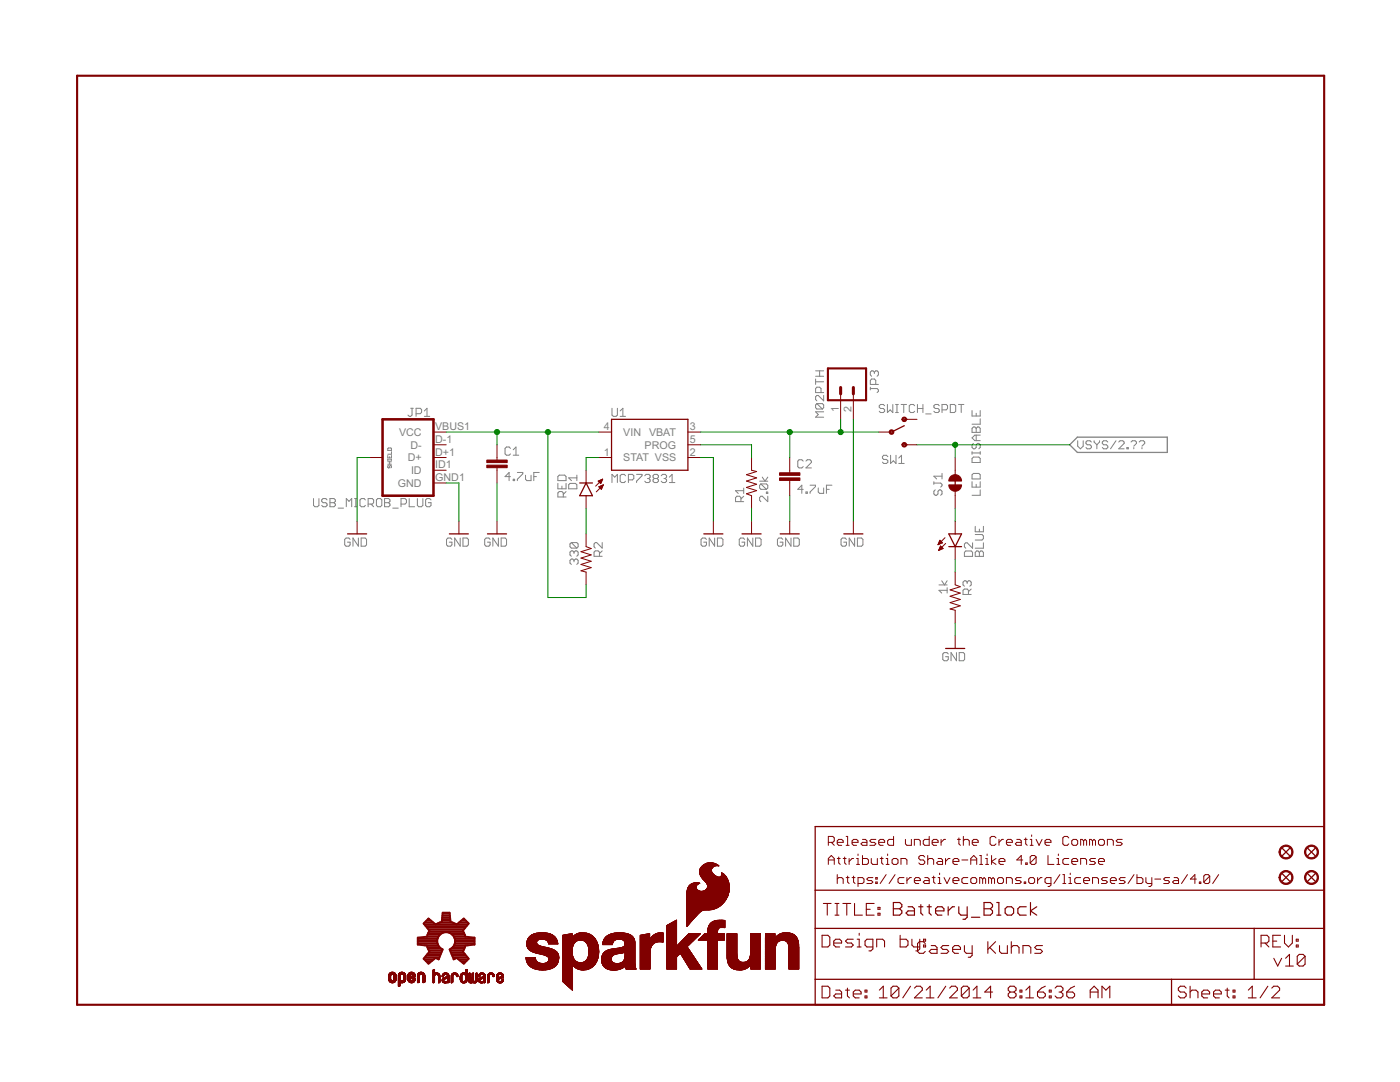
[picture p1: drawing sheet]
<svg xmlns="http://www.w3.org/2000/svg" width="279mm" height="216mm" viewBox="0 0 279 216" stroke-linecap="round" stroke-linejoin="round" font-family="sans-serif">
<defs><g id="words">
<g font-size="2.4" fill="#808080">
<text x="167.4" y="82.1" transform="rotate(-90 167.4 82.1)">1</text>
<text x="170" y="82.1" transform="rotate(-90 170 82.1)">2</text>
<text x="79.7" y="87">VCC</text>
<text x="81.9" y="89.5">D-</text>
<text x="86.9" y="85.9">VBUS1</text>
<text x="86.9" y="88.4">D-1</text>
<text x="120.5" y="85.9">4</text>
<text x="124.4" y="87">VIN VBAT</text>
<text x="128.6" y="89.5">PROG</text>
<text x="137.6" y="85.9">3</text>
<text x="137.6" y="88.4">5</text>
<text x="81.4" y="92.1">D+</text>
<text x="82" y="94.6">ID</text>
<text x="86.9" y="90.9">D+1</text>
<text x="86.9" y="93.5">ID1</text>
<text x="120.5" y="90.9">1</text>
<text x="124.4" y="92.1">STAT VSS</text>
<text x="137.6" y="90.9">2</text>
<text x="79.4" y="97.1">GND</text>
<text x="86.9" y="96">GND1</text>
</g>
</g></defs>
<g fill="none" stroke="#808080" stroke-width=".2">
<path d="M162.8 75.6v1.1M162.8 76.2h1.6M162.8 75.1h1.6M162.8 74h1.6M163.6 74v1.1M163.9 78.3v-.8l-.3-.2h-.6l-.2 .2v.8h1.6M164.4 78.9v1.1l-1.1-1.1h-.3l-.2 .3v.5l.2 .3M173.7 77.5h1.3l.3 .3v.3l-.3 .2M173.7 77.3v.5M174.5 74.3l-.3-.3h-.3l-.2 .3v.5l.2 .3M174.5 74.3l.3-.3h.2l.3 .3v.5l-.3 .3M174.5 74.3v.2"/>
<path d="M174.8 76.7v-.8l-.3-.3h-.6l-.2 .3v.8h1.6M62.6 99.5v1.3l.2 .3h.6l.2-.3v-1.3M65.3 99.8l-.3-.3h-.5l-.3 .3v.2l.3 .3h.5l.3 .3v.2l-.3 .3h-.5l-.3-.3M65.8 99.5h.9l.2 .3v.2l-.2 .3 .2 .3v.2l-.2 .3h-.9zM70.8 99.5h.5M71 99.5v1.6M72.9 99.8l-.2-.3h-.6l-.3 .3v1l.3 .3h.6l.2-.3M75.1 99.8l.3-.3h.5l.3 .3v1l-.3 .3h-.5l-.3-.3zM76.8 99.5h.8l.2 .3v.2l-.2 .3 .2 .3v.2l-.2 .3h-.8zM77.4 90.9v.5h.7v-.5M77.4 91.6v.3M77.4 92.6h.7"/>
<path d="M77.4 92.1h.7M77.4 91.8h.7M77.5 92.9l-.1 .1 .1 .4 .3-.2 .1-.3 .2 .1-.1 .4M77.5 89.4h.5l.1 .5h-.7zM77.8 91.1v.3M77.8 92.1v.5M78.1 90.1v.5h-.7M78.1 91.6v.3M81.7 99.5v1.6h1M82 81.5h.5M82.2 81.5v1.3l-.2 .3h-.3l-.3-.3M83 82.5h.9l.2-.2v-.6l-.2-.2h-.9v1.6"/>
<path d="M83.3 99.5v1.3l.3 .3h.5l.3-.3v-1.3M84.7 83.1h1.1M84.7 82l.5-.5v1.6M86 99.8l-.3-.3h-.5l-.3 .3v1l.3 .3h.5l.3-.3v-.5h-.5M101.9 95.1h-1.1l.8-.8v1.6M101.9 89.5l-.3-.3h-.5l-.3 .3v1.1l.3 .2h.5l.3-.2M102.4 95.6h.3v.3h-.3zM102.4 90.8h1.1M102.4 89.7l.6-.5v1.6M103.3 94.3h1v.3l-1 1v.3M104.9 94.8v.8l.3 .3h.8v-1.1M106.5 95.1h.6"/>
<path d="M107.6 94.3h-1.1v1.6M111.3 95.1l.3-.3h1.1l.3 .3v.8h-1.7zM111.3 96.5v1h1.7v-1M112.1 97v.5M112.4 99.2v-.8l-.3-.3h-.5l-.3 .3v.8h1.7M113 98.1l-.6 .5M113.5 96.7l.3-.2h1.1l.2 .2v.8h-1.6zM115.1 94.8v1.1M115.1 95.4h-1.6l.5 .5M122.1 81.5v1.3l.3 .3h.5l.3-.3v-1.3M122.1 96.3v-1.6l.6 .5 .5-.5v1.6M123.8 83.1h1"/>
<path d="M123.8 82l.5-.5v1.6M124.8 94.9l-.2-.2h-.6l-.2 .2v1.1l.2 .3h.6l.2-.3M125.4 95.8h.8l.3-.3v-.6l-.3-.2h-.8v1.6M127 94.7h1.1v.2l-1.1 1.1v.3M128.7 94.9l.2-.2h.6l.3 .2v.3l-.3 .3M129.2 95.5h.3M129.5 95.5l.3 .3v.2l-.3 .3h-.6l-.2-.3M130.6 95.5l-.3-.3v-.3l.3-.2h.5l.3 .2v.3l-.3 .3M130.6 95.5l-.3 .3v.2l.3 .3h.5l.3-.3v-.2l-.3-.3M130.6 95.5h.5M132 94.9l.2-.2h.6l.2 .2v.3l-.2 .3M132.5 95.5h.3"/>
<path d="M132.8 95.5l.2 .3v.2l-.2 .3h-.6l-.2-.3M133.6 96.3h1.1M133.6 95.2l.5-.5v1.6M148.4 99l-.5 .6M148.4 97.9h-1.6l.5 .6M148.4 97.4v1.1M151.6 96h1.6M151.8 96.6h1.2l.2 .2v.6l-.2 .2M151.8 96.6l-.2 .2v.6l.2 .2h1.2M151.8 96.6l1.2 1M152.1 95.2l.6 .8 .5-.8M153 98.2h.2v.3h-.2z"/>
<path d="M153.2 99v1.1l-1.1-1.1h-.3l-.2 .3v.5l.2 .3M160.3 97.6h-1.1l.8-.8v1.6M160.3 92l-.3-.3h-.5l-.3 .3v1.1l.3 .3h.5l.3-.3M160.8 98.2h.3v.2h-.3zM160.8 92l.3-.3h.5l.3 .3v.3l-1.1 1.1h1.1M161.7 96.8h1.1v.3l-1.1 1.1v.2M163 80.5l-.2 .3v.5l.2 .3h1.1M163 80.5h1.1l.3 .3v.5l-.3 .3M163 80.5l1.1 1.1M163.3 97.4v.8l.3 .2h.8v-1M164.4 82.2h-1.6l.5 .5-.5 .5h1.6M164.9 97.6h.6"/>
<path d="M166 96.8h-1.1v1.6M176.6 81l-.3-.3h-.6l-.2 .3v.2l.2 .3h.6l.3 .3v.3l-.3 .2h-.6l-.2-.2M177.1 80.7v1.6l.6-.5 .5 .5v-1.6M177.2 91.1l-.3-.3h-.5l-.3 .3v.3l.3 .3h.5l.3 .2v.3l-.3 .3h-.5l-.3-.3M177.7 90.8v1.7l.6-.6 .5 .6v-1.7M178.7 80.7h.6M178.7 82.3h.6M179 80.7v1.6M179.4 92.5h1M179.4 91.4l.5-.6v1.7M179.8 80.7h1.1M180.4 80.7v1.6"/>
<path d="M182.5 81l-.2-.3h-.6l-.2 .3v1.1l.2 .2h.6l.2-.2M183.1 81.5h1.1M183.1 80.7v1.6M184.2 80.7v1.6M184.7 82.6h1.1M186.4 96.1v.5M186.4 96.4h1.3l.3 .2v.3l-.3 .3M186.6 97.7l-.2 .3v.6l.2 .2h.3l.3-.2v-.6l.3-.3h.2l.3 .3v.6l-.3 .2M187.5 81l-.3-.3h-.6l-.2 .3v.2l.2 .3h.6l.3 .3v.3l-.3 .2h-.6l-.2-.2M188 81.8h.8l.3-.3v-.5l-.3-.3h-.8v1.6M188 94.5v1.1M188 95h-1.6l.5 .6"/>
<path d="M189.7 80.7h.8l.2 .3v1.1l-.2 .2h-.8zM191.3 80.7h1.1M191.8 80.7v1.6M194 81.9v1.1h1.6v-1.1M194 85.5l.3-.3h.2l.3 .3 .3-.3h.2l.3 .3v.8h-1.6zM194 91.5l.3-.3h1l.3 .3v.8h-1.6zM194 94.7l.3-.2h1l.3 .2v.9h-1.6zM194 96.1v1.1h1.6v-1.1M194 90.1v.6M194 90.4h1.6M194.3 88.5l-.3 .3v.5l.3 .3h.2l.3-.3v-.5l.3-.3h.2l.3 .3v.5l-.3 .3M194.8 82.5v.5"/>
<path d="M194.8 85.5v.8M194.8 86.8v1.1M194.8 96.6v.6M195.6 97.7v1.1h-1.6M195.6 83.6v1h-1.6M195.6 90.1v.6M195.6 86.8h-1.1l-.5 .6 .5 .5h1.1M215.1 87.9v1.1l.5 .6 .6-.6v-1.1M217.8 88.2l-.3-.3h-.5l-.3 .3v.3l.3 .3h.5l.3 .2v.3l-.3 .3h-.5l-.3-.3M218.4 87.9v.3l.5 .6M218.9 88.8v.8M219.4 87.9v.3l-.5 .6"/>
<path d="M221.1 88.2l-.3-.3h-.5l-.3 .3v.3l.3 .3h.5l.3 .2v.3l-.3 .3h-.5l-.3-.3M222.7 87.9l-1.1 1.7M223.3 88.2l.2-.3h.6l.2 .3v.3l-1 1.1h1M224.9 89.3h.3v.3h-.3zM225.7 88.2l.3-.3h.5l.3 .3v.3l-.5 .5M226.3 89.3v.3M227.4 88.2l.2-.3h.6l.3 .3v.3l-.6 .5M227.9 89.3v.3M65.8 100.3h.9M67.5 101.4h1.1M69.1 101.1v-1.6l.6 .5 .5-.5v1.6M69.9 107.6l-.3-.2h-.5l-.3 .2v1.1l.3 .3h.5l.3-.3v-.5h-.6"/>
<path d="M70.8 101.1h.5M71.5 107.4v1.6l-1.1-1.6v1.6M72.1 107.4h.8l.3 .2v1.1l-.3 .3h-.8zM73.5 100.6h.8l.3-.3v-.5l-.3-.3h-.8v1.6M74 100.6l.6 .5M76.8 100.3h.8M78.4 101.4h1.1M80 100.6h.8l.3-.3v-.5l-.3-.3h-.8v1.6M90.2 107.6l-.3-.2h-.5l-.3 .2v1.1l.3 .3h.5l.3-.3v-.5h-.5M91.8 107.4v1.6l-1.1-1.6v1.6M92.4 107.4h.8l.3 .2v1.1l-.3 .3h-.8zM97.8 107.6l-.2-.2h-.6l-.3 .2v1.1l.3 .3h.6l.2-.3v-.5h-.5"/>
<path d="M99.5 107.4v1.6l-1.1-1.6v1.6M100 107.4h.8l.3 .2v1.1l-.3 .3h-.8zM114 108.3l-.3 .2v.6l.3 .3h1.1M114 108.3h1.1l.3 .2v.6l-.3 .3M114 108.3l1.1 1.1M114.6 111.8l-.3-.3h-.3l-.3 .3v.6l.3 .2M114.6 110.2l-.3-.3h-.3l-.3 .3v.5l.3 .3M114.6 111.8l.2-.3h.3l.3 .3v.6l-.3 .2M114.6 110.2v.2M114.6 111.8v.3M114.6 110.2l.2-.3h.3l.3 .3v.5l-.3 .3M119.6 111v-.8l-.2-.3h-.6l-.2 .3v.8h1.6"/>
<path d="M120.2 108.3v1.1l-1.1-1.1h-.3l-.2 .2v.6l.2 .3M120.2 109.9l-.6 .5M141 107.6l-.3-.2h-.5l-.3 .2v1.1l.3 .3h.5l.3-.3v-.5h-.6M142.6 107.4v1.6l-1.1-1.6v1.6M143.2 107.4h.8l.3 .2v1.1l-.3 .3h-.8zM147.9 100.1v-.8l-.3-.3h-.5l-.3 .3v.8h1.6M148.6 107.6l-.3-.2h-.5l-.3 .2v1.1l.3 .3h.5l.3-.3v-.5h-.5M150.2 107.4v1.6l-1-1.6v1.6M150.8 107.4h.8l.3 .2v1.1l-.3 .3h-.8zM156.2 107.6l-.2-.2h-.6l-.2 .2v1.1l.2 .3h.6l.2-.3v-.5h-.5M157.9 107.4v1.6l-1.1-1.6v1.6M158.4 107.4h.8l.3 .2v1.1l-.3 .3h-.8z"/>
<path d="M168.9 107.6l-.2-.2h-.6l-.2 .2v1.1l.2 .3h.6l.2-.3v-.5h-.5M170.6 107.4v1.6l-1.1-1.6v1.6M171.1 107.4h.8l.3 .2v1.1l-.3 .3h-.8zM187.4 116.7h1.6M187.9 115.9l.6 .8 .5-.8M189 117.8h-1.6l.5 .5M189 117.3v1M192.5 110.2l.2-.3h1.1l.3 .3v.8h-1.6zM193 116.2l-.3-.3h-.2l-.3 .3v.5l.3 .3M193 116.2l.3-.3h.2l.3 .3v.5l-.3 .3M193 116.2v.2M193.3 118.6v-.8l-.3-.3h-.5l-.3 .3v.8h1.6"/>
<path d="M193.8 117.5l-.5 .6M194.1 108.3v1.1l-1.1-1.1h-.3l-.2 .3v.5l.2 .3M194.6 110.2l.3-.3h.3l.3 .3 .2-.3h.3l.3 .3v.8h-1.7zM194.6 105v1.1h1.7v-1.1M194.6 106.7h1.4l.3 .2v.6l-.3 .3h-1.4M195.5 105.6v.5M195.5 110.2v.8M196.3 108.3v1.1h-1.7M189.3 130.5l-.3-.3h-.6l-.2 .3v1.1l.2 .2h.6l.3-.2v-.6h-.6M190.9 130.2v1.6l-1.1-1.6v1.6M191.4 130.2h.9l.2 .3v1.1l-.2 .2h-.9z"/>
</g>
<path d="M213.5 88.8l1.5-1.6h18v3.1h-18z" fill="none" stroke="#808080" stroke-width=".25"/>
<g fill="none" stroke="#800000" stroke-width=".21">
<path d="M164.1 186.6h1.1l.4 .4v1.6l-.4 .4h-1.1zM164.1 196.8h1.1l.4 .4v1.5l-.4 .4h-1.1zM164.3 180.3h1.6M165.1 180.3v2.3M166.4 188.2h1.6v-.4l-.4-.4h-.8l-.4 .4v.8l.4 .4h.8M166.6 180.3h.8M166.6 182.6h.8M166.8 197.6h.8l.4 .4v1.1h-1.2l-.4-.4 .4-.4h1.2M167 180.3v2.3M168.2 180.3h1.6M168.7 197.6h.8M169 180.3v2.3"/>
<path d="M169.1 197.2v1.5l.4 .4M170.3 198.3h1.6v-.3l-.4-.4h-.8l-.4 .4v.7l.4 .4h.8M170.3 187.4h-1.2l-.4 .4 .4 .4h.8l.4 .4-.4 .4h-1.2M170.5 180.3v2.3h1.6M171.1 189h.8M171.1 187.4h.4v1.6M171.5 186.2v.4M172.6 198.7h.4v.4h-.4zM172.6 197.6h.4v.4h-.4zM172.9 181.4h.8M174.2 189h-1.2l-.4-.4v-.8l.4-.4h1.2v2l-.4 .3h-.4M174.5 180.3h-1.6v2.3h1.6"/>
<path d="M175 189v-1.6h1.1l.4 .4v1.2M175.2 182.2h.4v.4h-.4zM175.2 181.1h.4v.3h-.4zM175.5 199.1h1.5M175.5 197.6l.8-.8v2.3M179.4 197.2v1.5l-.4 .4h-.8l-.4-.4M179.4 197.2l-.4-.4h-.8l-.4 .4v1.5M179.4 197.2l-1.6 1.5M179.6 186.6v2.4h1.2l.4-.4v-.8l-.4-.4h-1.2M181.7 196.8l-1.5 2.3M182 187.4v1.2l.4 .4h1.2M182.5 197.2l.4-.4h.8l.4 .4v.4l-1.6 1.5h1.6"/>
<path d="M183.6 187.4v2l-.4 .3h-.4M184.3 188.6h.4v.4h-.4zM184.3 187.4h.4v.4h-.4zM184.7 188.3l-.4-.4h-.8l-.4 .4v1.5l.4 .4h.8l.4-.4M184.8 199.1h1.6M184.8 197.6l.8-.8v2.3M185.8 188.7h.8l.4 .4v1.1h-1.2l-.4-.4 .4-.4h1.2M188.7 196.8l-1.5 2.3M189.3 188.7h-1.1l-.4 .4 .4 .3h.8l.3 .4-.3 .4h-1.2M189.5 197.2l.4-.4h.8l.4 .4v.4l-1.6 1.5h1.6M190.1 189.4h1.6v-.3l-.4-.4h-.8l-.4 .4v.7l.4 .4h.8M192.5 188.7v1.1l.3 .4h1.2"/>
<path d="M193.4 197.2v1.5l-.4 .4h-.7l-.4-.4M193.4 197.2l-.4-.4h-.7l-.4 .4v1.5M193.4 197.2l-1.5 1.5M194 188.7v1.9l-.4 .4h-.4M194.2 199.1h1.5M194.2 197.6l.8-.8v2.3M197.1 187.9v2.3M197.5 189.1l1.2 1.1M198.1 198h-1.6l1.2-1.2v2.3M198.7 187.9l-1.6 1.5M199.5 188.7v1.1l.4 .4h1.1v-1.5M201.6 198l-.4 .3v.4l.4 .4h.8l.4-.4v-.4l-.4-.3"/>
<path d="M201.6 198l-.4-.4v-.4l.4-.4h.8l.4 .4v.4l-.4 .4M201.6 198h.8M201.8 189.1l.4-.4h.8l.4 .4v1.1M201.8 187.9v2.3M203.6 198.7h.3v.4h-.3zM203.6 197.6h.3v.4h-.3zM204.2 190.2v-1.5h1.1l.4 .4v1.1M204.7 199.1h1.6M204.7 197.6l.8-.8v2.3M207.1 198h1.1l.4 .3v.4l-.4 .4h-.7l-.4-.4zM208 188.7h-1.1l-.4 .4 .4 .3h.8l.3 .4-.3 .4h-1.2M208.6 196.8l-.8 .4-.7 .8"/>
<path d="M209.4 198.7h.4v.4h-.4zM209.4 197.6h.4v.4h-.4zM210.6 197.2l.3-.4h.8l.4 .4v.4l-.4 .4M211.3 198h.4M211.7 198l.4 .3v.4l-.4 .4h-.8l-.3-.4M212.9 198h1.2l.4 .3v.4l-.4 .4h-.8l-.4-.4zM214.5 196.8l-.8 .4-.8 .8M217.6 198h1.5M217.6 199.1v-1.5l.8-.8 .7 .8v1.5M219.9 199.1v-2.3l.8 .8 .8-.8v2.3M236.7 197.2l-.4-.4h-.7l-.4 .4v.4l.4 .4h.7l.4 .3v.4l-.4 .4h-.7l-.4-.4M237.5 198l.4-.4h.8l.4 .4v1.1"/>
<path d="M237.5 196.8v2.3M239.8 198.3h1.6v-.3l-.4-.4h-.8l-.4 .4v.7l.4 .4h.8M242.2 198.3h1.5v-.3l-.3-.4h-.8l-.4 .4v.7l.4 .4h.8M244.5 197.6h.8M244.9 197.2v1.5l.4 .4M246.1 198.7h.4v.4h-.4zM246.1 197.6h.4v.4h-.4zM249.1 199.1h1.6M249.1 197.6l.8-.8v2.3M251.7 188.2h1.2l.3-.4v-.8l-.3-.4h-1.2v2.4M252.5 188.2l.7 .8M253 196.8l-1.5 2.3"/>
<path d="M253.8 197.2l.4-.4h.8l.4 .4v.4l-1.6 1.5h1.6M254 187.8h.8M254.2 191.2l.8 1.6 .8-1.6M255.6 186.6h-1.6v2.4h1.6M256.3 186.6v1.6l.8 .8 .8-.8v-1.6M256.6 191.2l.7-.8v2.4M256.6 192.8h1.5M258.7 188.6h.4v.4h-.4zM258.7 187.4h.4v.4h-.4zM260.5 190.8v1.6l-.4 .4h-.8l-.4-.4M260.5 190.8l-.4-.4h-.8l-.4 .4v1.6M260.5 190.8l-1.6 1.6"/>
</g>
<path d="M15.4 15.1h248.9v185.4h-248.9zM165.2 73.5h7.6v6.4h-7.6z" fill="none" stroke="#800000" stroke-width=".42"/>
<g fill="none" stroke="#800000" stroke-width=".25">
<path d="M115.7 96.4h2.5M117 96.4l1.2 2.5h-2.5zM122 83.7h15.3v10.1h-15.3zM180.5 84.9l-2.6 1.3M190.6 95.4v1.7M69.4 106.5h3.8M89.7 106.5h3.8M97.3 106.5h3.8M140.5 106.5h3.8M148.1 106.5h3.8M155.7 106.5h3.8M168.4 106.5h3.8"/>
<path d="M189.4 106.5h2.5l-1.3 2.6zM189.4 109.1h2.5M188.7 129.4h3.8M162.7 164.9h101.6v35.6h-101.6zM162.7 177.6h101.6M255.9 169.2l1.5 1.6M255.9 174.3l1.5 1.6M257.4 174.3l-1.5 1.6M257.4 169.2l-1.5 1.6M261 174.3l1.5 1.6M261 169.2l1.5 1.6M262.5 174.3l-1.5 1.6"/>
<path d="M262.5 169.2l-1.5 1.6M162.7 185.3h101.6M162.7 195.4h101.6M233.8 195.4v5.1M250.3 185.3v10.1"/>
</g>
<g fill="none" stroke="#800000" stroke-width=".23">
<path d="M178.3 180.1h1.3l.4 .4v.4l-.4 .4 .4 .5v.4l-.4 .4h-1.3zM178.3 181.3h1.3M181.2 180.9h.9l.4 .4v1.3h-1.3l-.4-.4 .4-.4h1.3M183.3 180.9h.9M183.8 180.5v1.7l.4 .4M185 180.9h.9M185.4 180.5v1.7l.5 .4M186.7 181.8h1.7v-.5l-.4-.4h-.9l-.4 .4v.9l.4 .4h.9M189.2 180.9v1.7M190.5 180.9h-.4l-.9 .9M191.3 180.9v1.3l.5 .4h1.2M193 180.9v2.1l-.4 .4h-.4"/>
<path d="M193.9 183h1.6M196.4 180.1h1.3l.4 .4v.4l-.4 .4 .4 .5v.4l-.4 .4h-1.3zM196.4 181.3h1.3M198.9 180.1h.4v2.5M198.9 182.6h.8M200.6 181.3l.4-.4h.9l.4 .4v.9l-.4 .4h-.9l-.4-.4zM204.8 180.9h-1.3l-.4 .4v.9l.4 .4h1.3M205.7 180.1v2.5M206.9 180.9l-1.2 .9 1.2 .8"/>
</g>
<g fill="none" stroke="#800000" stroke-width=".2">
<path d="M167.8 78.6v5.1M170.3 78.6v5.1M73.8 91.3h2.5M86.5 86.2h2.5M86.5 88.8h2.5M86.5 91.3h2.5M86.5 93.8h2.5M86.5 96.4h2.5M99.2 88.8v3M99.2 93.3v3.1M117 93.8v2.6M117 98.9v2.6"/>
<path d="M119.4 96l.9-.4-.4 .9zM119.4 96h.7M119.5 86.2h2.5M119.5 91.3h2.5M119.5 97.1l.9-.3-.4 .8zM119.5 97.1h.7M119.5 96.2h.5M119.6 95.9h.5M119.6 97.2h.6M119.7 96.3h.3M119.7 97.4h.4M119.8 96.4h.1"/>
<path d="M119.8 97h.5M119.8 95.8h.4M119.9 97.5h.2M120 97.6h.1M120.1 96.9h.3M120.1 95.7h.1M120.3 95.6l-1.4 1.4M120.4 96.8l-1.4 1.3M120.4 96.8h.1M137.3 86.2h2.5M137.3 88.8h2.5M137.3 91.3h2.5"/>
<path d="M150 91.3v2.5l1 .3-2 .6 2 .7-2 .6 2 .6-2 .7 2 .6-2 .6 1 .4v2.6M157.6 91.3v3M157.6 95.9v3M175.4 86.2h2.5M180.5 88.8h2.5M180.5 83.7h2.5M190.6 91.3v3.4M190.6 98v3.5M71.3 104v2.5M91.6 104v2.5M99.2 104v2.5M117 106.5v2.6l1 .4-2 .6 2 .6-2 .7 2 .6-2 .6 2 .7-2 .6 1 .3v2.5"/>
<path d="M142.4 104v2.5M150 104v2.5M157.6 104v2.5M170.3 104v2.5M187.2 108.6h.3M187.3 108.5h.4M187.3 108.3h.7M187.3 109.8h.1M187.4 108.2h.6M187.4 109.7h.3M187.5 108.1h.4M187.5 109.5h.5"/>
<path d="M187.5 108h.2M187.5 109.4h.7M187.6 107.8h.1M187.6 109.3h.5M187.6 107.8l.5 .5-.9 .4zM187.6 109.2h.3M187.7 109.1h.1M187.7 108.9l.5 .6-.9 .3zM188.6 107.3l-1.4 1.4M188.7 108.4l-1.4 1.4M190.6 104v2.5M190.6 109.1v2.5"/>
<path d="M190.6 114.2v2.5l1 .4-2 .6 2 .6-2 .7 2 .6-2 .6 2 .7-2 .6 1 .3v2.5M190.6 126.9v2.5M137.1 178.4v6.4M137.1 179.3h7.8M137.1 179.2h7.9M137.1 178.9h8.1M137.1 178.8h8.1M137.1 178.7h8.2M137.1 178.6h8.2M137.1 178.5h8.2M137.1 178.4h8.3M137.1 178.3h8.3"/>
<path d="M137.1 178.2h8.3M137.1 178v.4M137.1 178.1h8.3M137.1 178h8.4M137.1 177.9h8.4M137.1 177.8h2.7M137.1 177.8h2.5M137.1 177.7h2.3M137.2 177.7h2.1M137.2 177.6h2.1M137.2 177.6h2M137.2 177.5h1.9"/>
<path d="M137.2 177.4h1.9M137.2 177.4h1.8M137.2 177.3h1.8M137.3 177.2h1.6M137.3 177.1h1.6M137.4 177.1h1.5M137.4 177h1.5M137.4 176.9l-.3 1.1M137.4 176.9h1.5M137.5 176.8h1.4M137.6 176.7h1.4M138 176.4l-.6 .5"/>
<path d="M138.4 176.2h1.3l-.8 .6M138.5 176.2h1M138.9 177.1v.1M138.9 176.9v.2M138.9 177.2l.5 .5a1.3 1.3 0 0 0 1.2 0M138.9 176.8v.1M138.9 176.8h-1.4M139 176.7h-1.4M139 176.1l.6 .1M139 176.6h-1.3M139.1 176.6h-1.4M139.1 176.1l-1.1 .3"/>
<path d="M139.2 176.5h-1.4M139.3 176.4h-1.4M139.4 176.4h-1.4M139.5 176.3h-1.4M139.6 176.3h-1.4M139.6 173.7v.4M139.6 174.1l.1 .5M139.6 174.2h2.6M139.6 174.1h2.5M139.6 174h2.4M139.6 173.9h2.4M139.6 173.8h2.4"/>
<path d="M139.6 173.7h2.4M139.7 174.3h2.5M139.7 174.2h2.5M139.7 174.3h2.6M139.7 173.6h2.3M139.7 173.5h2.3M139.7 174.4h2.7M139.7 174.4h2.6M139.7 174.5h2.7M139.7 174.5h2.8M139.7 174.6l.3 .4M139.7 174.6h2.8"/>
<path d="M139.8 173.3l-.2 .4M139.8 174.6h2.8M139.8 174.7h2.9M139.8 174.8h3M139.8 173.2h2.3M139.9 174.8h3M139.9 174.9h3.1M139.9 174.9h3.2M140 175h3.2M140 175l.3 .5M140 175h5M140 175.1h5"/>
<path d="M140.1 175.1h4.9M140.1 175.2h5M140.2 175.3h4.9M140.2 172.7h3.2M140.3 175.4h4.9M140.3 172.7h3.1M140.3 175.5l.8 .8M140.3 175.5h4.9M140.4 172.6h2.9M140.4 175.5h4.8M140.4 172.6h2.8M140.4 175.6h4.8"/>
<path d="M140.5 172.6l-.7 .7M140.5 177.8h5M140.5 175.6h4.8M140.5 172.6h2.7M140.5 175.7h4.8M140.6 172.5h2.4M140.6 175.7h4.7M140.6 177.7h4.9M140.6 175.8h4.7M140.7 172.4h2.3M140.7 175.8h4.6M140.7 177.7h4.8"/>
<path d="M140.7 175.9h4.7M140.7 172.4h2.2M140.8 177.6h4.7M140.8 175.9h4.6M140.8 176h4.6M140.9 172.3h1.8M140.9 176.1h4.5M140.9 177.5h4.6M140.9 172.3h1.7M141 176.1h4.4M141 177.4h4.5M141 176.2h4.4"/>
<path d="M141 172.3l-.5 .3M141 172.3h1.5M141.1 176.3l.1 .3M141.1 176.3h4.4M141.1 177.3h4.4M141.1 176.4h4.4M141.1 177.3l-.5 .4M141.1 177.2h4.4M141.1 176.5h4.4M141.2 177.2h4.3M141.2 176.5h4.3M141.2 177.1h4.3"/>
<path d="M141.2 176.6h4.3M141.2 176.6v.4M141.2 177h4.3M141.2 176.7h4.3M141.2 176.8h4.3M141.2 177l-.1 .3M141.2 176.9h4.3M141.3 172.2h1M141.5 172.1h.6M141.9 173.7l.1 .1M142 173.8v.2M142 173.5l-.1 .2"/>
<path d="M142 173.6h-2.3M142 173.4h-2.3M142 174l.1 .1M142 173.4v.1M142 173.3h-2.3M142.1 173.3h-2.3M142.1 173.2l-.1 .2M142.1 172.1l.8 .3 .5 .4M142.1 172.1l-1.1 .2M142.1 174.1l.6 .6M142.1 173.2h-2.3M142.2 173.1h-2.3"/>
<path d="M142.3 173h-2.3M142.4 172.9l-2.4 .1M142.5 172.9h-2.4M142.6 172.8h-2.5M142.7 174.7l.4 .2M142.8 172.8h-2.6M142.8 172.8l-.7 .4M143 172.7l-.2 .1M143.2 172.7l.2 .1M143.7 175h1.2M143.8 174.9h1.1M143.9 174.9h1"/>
<path d="M143.9 174.9l-.5 .1-.3-.1M143.9 174.8h.9M144 174.8h.8M144 174.7h.7M144 174.7l-.1 .2M144 174.2h.1M144 174.2v.1M144 174.2l.4 .2M144 174.6h.7M144 174.6h.6M144 174.3h.2M144 174.2h.2"/>
<path d="M144 174.5h.6M144 174.3v.3M144 174.6v.1M144 174.5h.5M144 174.4h.5M144 174.4h.4M144 174.3h.3M144.4 174.4l.4 .4M144.5 180h-7.4M144.6 179.9h-7.5M144.7 179.8h-7.6M144.7 179.7l-7.6 .1"/>
<path d="M144.7 179.7h-7.6M144.8 179.6l-7.7 .1M144.8 179.6h-7.7M144.8 174.8l.4 .6M144.9 179.5h-7.8M144.9 179.4h-7.8M144.9 179.3l-7.8 .1M145 179.3h-7.9M145 179.2h-7.9M145.1 179.1h-8M145.1 179l-8 .1M145.1 179h-8"/>
<path d="M145.1 178.9l-8 .1M145.2 175.4l.2 .7M145.2 178.9h-8.1M145.2 178.8h-8.1M145.3 178.7l-.9 1.4M145.3 178.6l-8.2 .1M145.3 178.5h-8.2M145.4 178.4h-8.3M145.4 178.2l-8.3 .1M145.4 178.2h-8.3M145.4 176.1l.1 .9M145.4 178.1h-8.3"/>
<path d="M145.5 177.9l-8.4 .1M145.5 177.8l-.2 .9M145.5 177.8h-5.4M145.5 177v.8M145.5 177.4h-4.4M165.3 168.1h.9l.3-.3v-.6l-.3-.3h-.9v1.8M165.3 172.5v-1.2l.6-.6 .6 .6v1.2M165.3 171.6h1.2M165.9 168.1l.6 .6M167.1 168.1h1.2v-.3l-.3-.3h-.6l-.3 .3v.6l.3 .3h.6M167.1 174.5v1.8M167.1 175.4l.3-.3h.6l.3 .3v.9"/>
<path d="M167.1 171.3h.6M167.4 171v1.2l.3 .3M168.3 171.3h.6M168.6 171v1.2l.3 .3M168.9 166.9h.3v1.8M168.9 168.7h.6M168.9 175.1h.6M169.2 174.8v1.2l.3 .3M169.5 171.3v1.2M170.1 168.1h1.1v-.3l-.3-.3h-.6l-.2 .3v.6l.2 .3h.6M170.1 175.1h.5M170.3 171.3h-.2l-.6 .6"/>
<path d="M170.3 174.8v1.2l.3 .3M170.9 171.3h.3v1.2M170.9 172.5h.6M171.2 170.4v.3M171.2 176.3h.9l.3-.3v-.6l-.3-.3h-.9v1.8M172.1 167.5h.6l.3 .3v.9h-.9l-.3-.3 .3-.3h.9M172.1 170.7v1.8h.9l.3-.3v-.6l-.3-.3h-.9M173.9 171.3v.9l.3 .3h.9v-1.2M174.2 175.1h-.9l-.3 .3 .3 .3h.6l.3 .3-.3 .3h-.9M174.8 175.1h.3v.3h-.3zM174.8 176h.3v.3h-.3zM174.8 167.5h-.9l-.3 .3 .3 .3h.6l.3 .3-.3 .3h-.9"/>
<path d="M175.4 168.1h1.2v-.3l-.3-.3h-.6l-.3 .3v.6l.3 .3h.6M175.7 171.3h.6M176 171v1.2l.3 .3M176.8 171.3h.3v1.2M176.8 172.5h.6M176.8 174.5l-1.1 1.8M177.1 170.4v.3M178.3 166.9v1.8h-.9l-.3-.3v-.6l.3-.3h.9M178.3 171.3h.6l.3 .3v.6l-.3 .3h-.6l-.3-.3v-.6zM178.6 174.5l-1.2 1.8M179.8 172.5v-1.2h.9l.3 .3v.9M180.4 175.1h-.9l-.3 .3v.6l.3 .3h.9"/>
<path d="M180.7 167.5v.9l.3 .3h.9v-1.2M181 175.1v1.2M181.9 175.1h-.3l-.6 .6M182.5 168.7v-1.2h.9l.3 .3v.9M182.5 175.7h1.2v-.3l-.3-.3h-.6l-.3 .3v.6l.3 .3h.6M184.6 175.1h.5l.3 .3v.9h-.8l-.3-.3 .3-.3h.8M184.6 171l-.3-.3h-.6l-.3 .3v.3l.3 .3h.6l.3 .3v.3l-.3 .3h-.6l-.3-.3M185.1 171.6l.3-.3h.6l.3 .3v.9M185.1 170.7v1.8M185.4 166.9v1.8h-.8l-.3-.3v-.6l.3-.3h.8M186 168.1h1.2v-.3l-.3-.3h-.6l-.3 .3v.6l.3 .3h.6M186 175.1h.6"/>
<path d="M186.3 174.8v1.2l.3 .3M187.2 171.3h.6l.3 .3v.9h-.9l-.3-.3 .3-.3h.9M187.2 175.1h.3v1.2M187.2 176.3h.6M187.5 174.2v.3M187.8 167.5v1.2M188.4 175.1l.6 1.2 .6-1.2M188.7 167.5h-.3l-.6 .6M188.7 171.3v1.2M189.6 171.3h-.3l-.6 .6M190.2 171.9h1.2v-.3l-.3-.3h-.6l-.3 .3v.6l.3 .3h.6M190.2 175.7h1.2v-.3l-.3-.3h-.6l-.3 .3v.6l.3 .3h.6"/>
<path d="M191.1 167.5h.6M191.4 167.2v1.2l.3 .3M192 171.6h1.1M192.3 167.8l.3-.3h.5l.3 .3v.9M192.3 166.9v1.8M193.1 175.1h-.8l-.3 .3v.6l.3 .3h.8M193.7 171.6h1.2M193.7 172.5v-1.2l.6-.6 .6 .6v1.2M194 168.1h1.2v-.3l-.3-.3h-.6l-.3 .3v.6l.3 .3h.6M194 175.1h.6l.3 .3v.6l-.3 .3h-.6l-.3-.3v-.6zM195.5 172.5h.6M195.5 170.7h.3v1.8"/>
<path d="M196.1 175.4l-.3-.3h-.3v1.2M196.1 175.4v.9M196.1 175.4l.3-.3 .3 .3v.9M196.7 171.3h.3v1.2M196.7 172.5h.6M197 170.4v.3M197.9 170.7v1.8M197.9 175.4v.9M197.9 175.4l-.3-.3h-.3v1.2M197.9 175.4l.3-.3 .3 .3v.9M198.8 167.2l-.3-.3h-.6l-.3 .3v1.2l.3 .3h.6l.3-.3M198.8 171.3l-.9 .6 .9 .6"/>
<path d="M199.4 167.5v1.2M199.4 171.9h1.2v-.3l-.3-.3h-.6l-.3 .3v.6l.3 .3h.6M199.4 175.1h.6l.3 .3v.6l-.3 .3h-.6l-.3-.3v-.6zM200.3 167.5h-.3l-.6 .6M200.9 168.1h1.1v-.3l-.3-.3h-.6l-.2 .3v.6l.2 .3h.6M200.9 176.3v-1.2h.8l.3 .3v.9M202.9 167.5h.6l.3 .3v.9h-.9l-.3-.3 .3-.3h.9M203.8 175.1h-.9l-.3 .3 .3 .3h.6l.3 .3-.3 .3h-.9M204.1 171.6h-1.2l.9-.9v1.8M204.4 167.5h.6M204.4 176h.3v.3h-.3zM204.7 167.2v1.2l.3 .3"/>
<path d="M204.7 172.2h.3v.3h-.3zM205.6 168.7h.6M205.6 167.5h.3v1.2M205.6 175.1h.6l.3 .3v.6l-.3 .3h-.6l-.3-.3v-.6zM205.9 166.6v.3M206.8 167.5l.6 1.2 .6-1.2M206.8 171v1.2l-.3 .3h-.6l-.3-.3M206.8 171l-.3-.3h-.6l-.3 .3v1.2M206.8 171l-1.2 1.2M207.1 175.1v1.2M208 175.1h-.3l-.6 .6M208.6 168.1h1.1v-.3l-.3-.3h-.5l-.3 .3v.6l.3 .3h.5"/>
<path d="M209.1 170.7v1.8h1.2M209.7 176.3h-.8l-.3-.3v-.6l.3-.3h.8v1.5l-.3 .3h-.3M210.9 171.3h.3v1.2M210.9 172.5h.6M211.2 170.4v.3M211.5 174.5l-1.2 1.8M212.1 176.3h.6M212.1 174.5h.3v1.8M213.3 167.2l-.3-.3h-.6l-.3 .3v1.2l.3 .3h.6l.3-.3M213.3 171.3h-.9l-.3 .3v.6l.3 .3h.9M213.3 175.1h.3v1.2M213.3 176.3h.6"/>
<path d="M213.6 174.2v.3M213.9 167.8l.3-.3h.6l.3 .3v.6l-.3 .3h-.6l-.3-.3zM213.9 171.9h1.2v-.3l-.3-.3h-.6l-.3 .3v.6l.3 .3h.6M215.7 172.5v-1.2h.9l.3 .3v.9M215.7 175.1h-.9l-.3 .3v.6l.3 .3h.9M216.3 167.8l-.3-.3h-.3v1.2M216.3 167.8v.9M216.3 175.7h1.1v-.3l-.3-.3h-.5l-.3 .3v.6l.3 .3h.5M216.3 167.8l.3-.3 .3 .3v.9M218 167.8l-.3-.3h-.3v1.2M218 167.8v.9M218 176.3v-1.2h.9l.3 .3v.9"/>
<path d="M218 167.8l.3-.3 .3 .3v.9M218.6 171.3h-.9l-.3 .3 .3 .3h.6l.3 .3-.3 .3h-.9M219.2 171.9h1.2v-.3l-.3-.3h-.6l-.3 .3v.6l.3 .3h.6M219.5 167.5h.6l.3 .3v.6l-.3 .3h-.6l-.3-.3v-.6zM221 168.7v-1.2h.9l.3 .3v.9M221 175.1h-.9l-.3 .3 .3 .3h.6l.3 .3-.3 .3h-.9M221.6 175.7h1.2v-.3l-.3-.3h-.6l-.3 .3v.6l.3 .3h.6M224 167.5h-.9l-.3 .3 .3 .3h.6l.3 .3-.3 .3h-.9M224.6 175.1h-1l-.2 .3 .2 .3h.7l.3 .3-.3 .3h-.9M226.3 174.5l-1.2 1.8M226.9 174.5v1.8h.9l.3-.3v-.6l-.3-.3h-.9M228.7 175.1v.9l.3 .3h.9"/>
<path d="M229.9 175.1v1.5l-.3 .3h-.3M230.5 175.4h1.1M233.4 175.1h-.9l-.3 .3 .3 .3h.6l.3 .3-.3 .3h-.9M234.3 175.1h.6l.3 .3v.9h-.9l-.3-.3 .3-.3h.9M237 174.5l-1.2 1.8M238.8 175.4h-1.2l.9-.9v1.8M239.4 176h.2v.3h-.2zM241.4 174.8v1.2l-.3 .3h-.6l-.3-.3M241.4 174.8l-.3-.3h-.6l-.3 .3v1.2M241.4 174.8l-1.2 1.2M243.2 174.5l-1.2 1.8M77.6 195.4l.4 .1"/>
<path d="M77.6 195.4h.4M77.6 195.3h.4M77.6 195.2h.4M77.6 195.1h.4M77.6 195h.4M77.6 194.9h.4M77.6 194.8h.4M77.6 194.7h.4M77.6 195.6h.5M77.6 195.5h.4M77.6 194.6h.4M77.6 194.5h.4"/>
<path d="M77.6 195.7h1.4M77.6 195.7h.6M77.6 194.4h1.4M77.7 195.8h1.3M77.7 194.3h1.3M77.7 195.8h1.2M77.7 194.3h1.2M77.7 194.2h1.2M77.7 195.9h1.2M77.8 195.9h1M77.8 194.2h1M77.8 196h1"/>
<path d="M77.9 194.1h.9M77.9 194.1h.8M77.9 196h.8M78 194.1h.7M78 194.6h-.4M78 196.1h.6M78.1 194.5h-.5M78.1 194.4h-.5M78.2 196.1h.2M78.2 194h.3M78.4 194.4h.6M78.5 195.6h.5"/>
<path d="M78.5 194.5h.5M78.6 194.5h.4M78.6 195.5h.4M78.6 194.6h.4M78.6 195.4h.4M78.6 195.3h.4M78.6 195.2h.4M78.6 195.1h.4M78.6 195h.4M78.6 194.9h.4M78.6 194.8h.4M78.6 194.7h.4"/>
<path d="M79 195.7h-.6M79.5 196.6h.4M79.5 196.5h.4M79.5 196.4h.4M79.5 196.3h.4M79.5 196.2h.4M79.5 196.1h.4M79.5 195.8h1.4M79.5 195.7h1.4M79.5 195.7h.6M79.5 195.6h.5M79.5 195.5h.4"/>
<path d="M79.5 195.4h.4M79.5 195.3h.4M79.5 195.2h.4M79.5 195.1h.4M79.5 195h.4M79.5 194.9h.4M79.5 194.8h.4M79.5 194.7h.4M79.5 194.6h.4M79.5 194.5h.4M79.5 196.8h.1M79.6 194.4h1.3"/>
<path d="M79.6 194.3h1.2M79.7 194.2h1.1M79.7 196.8h-.2M79.8 194.1h.9M79.8 196.7h-.3M79.8 194.1h.8M79.9 196.7h-.4M79.9 194.1h.7M79.9 194.6h-.4M80 194.5h-.5M80.1 194.4h-.6M80.1 194h.3"/>
<path d="M80.1 196.1h.2M80.4 195.7h.5M80.4 194.4h.5M80.5 194.5h.4M80.5 196.1h-1M80.5 195.6h.4M80.5 194.6h.5M80.5 195.5h.5M80.6 195.4h.4M80.6 194.7h.4M80.6 194.6h.4M80.6 195.3h.4"/>
<path d="M80.6 195.2h.4M80.6 195.1h.4M80.6 195h.4M80.6 194.9h.4M80.6 194.8h.4M80.6 196h-1.1M80.7 196h-1.2M80.7 195.9h-1.2M80.8 195.9h-1.3M80.8 195.8h-1.3M80.9 195.6h-.4M81 195.5h-.5"/>
<path d="M81.4 195.5h.4M81.4 195.4h.4M81.4 194.9h1.4M81.4 194.9h.4M81.4 194.8h.4M81.4 194.6h.4M81.4 195.7h.6M81.4 195.6h.5M81.4 194.5h.5M81.4 194.4h.6M81.5 195.7h1.3M81.5 194.4h1.3"/>
<path d="M81.5 195.8h1.3M81.5 194.3h1.3M81.5 195.8h1.2M81.5 194.3h1.2M81.6 195.9h1.1M81.6 194.2h1.1M81.6 195.9h1M81.7 196h.9M81.7 194.1h.9M81.7 196h.8M81.7 194.1h.8M81.8 194.7l-.4 .1"/>
<path d="M81.8 194.1h.7M81.8 194.7h-.4M81.8 194.6h-.4M81.9 196.1h.5M81.9 195.4h-.5M81.9 194.9h.9M81.9 194.5h-.5M82 195.3h-.6M82 196.1h.3M82 194h.3M82.1 194.8h.7M82.1 195.3h-.7"/>
<path d="M82.2 195.2h-.8M82.2 194.8h.6M82.3 194.8h.5M82.3 194.4h.5M82.3 195.2h-.9M82.3 194.5h.5M82.4 195.6h.4M82.4 194.5h.4M82.4 194.7h.4M82.4 194.6h.4M82.4 195.5h.4M82.4 195.1h-1"/>
<path d="M82.5 195.5h.3M82.5 195.4h.3M82.5 195.3h.3M82.5 195.1h-1.1M82.6 195.2h.2M82.7 195l-1.3 .1M82.8 195.2h.1M82.8 195h-1.4M82.8 195.7h-.5M82.8 195.6h-.4M83.3 195.9h.4M83.3 195.8h.4"/>
<path d="M83.3 195.7h.4M83.3 195.6h.4M83.3 195.5h.4M83.3 195.4h.4M83.3 195.3h.4M83.3 195.2h.4M83.3 195.1h.4M83.3 195h.4M83.3 194.9h.4M83.3 194.8h.4M83.3 194.7h.4M83.3 196.1h.2"/>
<path d="M83.4 194.4h1.3M83.4 194.3h1.2M83.5 194.2h1.1M83.6 194.1h.9M83.6 196h-.3M83.7 194.1h.7M83.7 196h-.4M83.7 194.6h-.4M83.8 194.6h-.5M83.8 194.5h-.5M83.8 194.5h-.4M83.9 194h.3"/>
<path d="M83.9 194.4h-.5M84.2 194.4h.5M84.3 194.5h.5M84.3 194.6h.5M84.4 195.9h.4M84.4 195.8h.4M84.4 195.7h.4M84.4 195.6h.4M84.4 195.5h.4M84.4 195.4h.4M84.4 195.3h.4M84.4 195.2h.4"/>
<path d="M84.4 195.1h.4M84.4 195h.4M84.4 194.9h.4M84.4 194.8h.4M84.4 194.7h.4M84.4 194.6h.4M84.6 196.1h-.2M84.7 196h-.3M84.7 194.4h-1.3M84.8 196h-.4M86.4 193.6h.3M86.4 196.1h.1"/>
<path d="M86.4 196h.3M86.4 195.9h.3M86.4 195.8h.3M86.4 195.7h.3M86.4 195.6h.3M86.4 195.5h.3M86.4 195.4h.3M86.4 195.3h.3M86.4 195.2h.3M86.4 195.1h.3M86.4 195h.3M86.4 194.9h.3"/>
<path d="M86.4 194.8h.3M86.4 194.7h.3M86.4 194.5h.4M86.4 194.4h1.3M86.4 194.3h1.2M86.4 194.2h1.1M86.4 194.1h.3M86.4 194h.3M86.4 193.9h.3M86.4 193.8h.3M86.4 193.7h.3M86.4 193.5h.3"/>
<path d="M86.5 193.5h.2M86.6 196.1h-.2M86.6 193.4h.1M86.7 196h-.3M86.8 194.6h-.4M86.9 194.1h.4M86.9 194.5h-.5M87 194.4h-.6M87.2 194.4h.5M87.3 194.5h.4M87.4 194.5h.4M87.4 194.6h.4"/>
<path d="M87.5 194.6h.3M87.5 194.8h.3M87.5 194.7h.3M87.5 196.1h.1M87.5 196h.3M87.5 195.9h.3M87.5 195.8h.3M87.5 195.7h.3M87.5 195.6h.3M87.5 195.5h.3M87.5 195.4h.3M87.5 195.3h.3"/>
<path d="M87.5 195.2h.3M87.5 195.1h.3M87.5 195h.3M87.5 194.9h.3M87.7 196.1h-.2M87.8 196h-.3M88.2 195.7h.4M88.2 195.6h.3M88.2 194.8h.3M88.3 195.8h.3M88.3 195.7h.3M88.3 195.5h.3"/>
<path d="M88.3 194.9h.1M88.3 194.7h.2M88.3 195.9h.8M88.3 195.8h.4M88.3 194.5h.4M88.4 196h.8M88.4 194.4h1.1M88.4 194.3h1M88.5 196h.7M88.5 194.9h-.3M88.5 194.3h.9M88.5 194.8h-.3"/>
<path d="M88.5 194.2h.8M88.5 196.1h.6M88.5 195.6h-.3M88.5 194.7l-.3 .1M88.6 195.1h1M88.6 195.5h-.4M88.6 194.6h-.3M88.6 194.2h.7M88.6 196.1h.5M88.7 195.4l-.4 .1M88.7 194.1h.5M88.7 194.5h-.4"/>
<path d="M88.8 195.4h-.5M88.8 195.1h.8M88.8 196.1v.1M88.9 195.3h-.6M88.9 194.4h-.6M88.9 195.8h.2M88.9 195h.7M89 194.4h.5M89 195.3h-.7M89 194.9h.6M89.1 194.9h.5M89.1 194.5h.4"/>
<path d="M89.1 195.2h-.7M89.2 194.5h.4M89.2 194.6h.4M89.2 194.8h.4M89.3 194.6h.3M89.3 196h.3M89.3 195.9h.3M89.3 195.8h.3M89.3 195.7h.3M89.3 195.6h.3M89.3 195.5h.3M89.3 195.4h.3"/>
<path d="M89.3 195.3h.3M89.3 195.2h.3M89.3 194.8h.3M89.3 194.7h.3M89.3 196.1h.1M89.5 196.1h-.2M89.6 196h-.3M89.6 195.2h-1.1M90.1 196.1h.1M90.1 195.9h.3M90.1 195.8h.3M90.1 195.7h.3"/>
<path d="M90.1 195.6h.3M90.1 195.5h.3M90.1 195.4h.3M90.1 195.3h.3M90.1 195.2h.3M90.1 195.1h.3M90.1 195h.3M90.1 194.9h.3M90.1 194.8h.3M90.1 194.7h.3M90.1 194.6h.3M90.2 194.4h1.1"/>
<path d="M90.2 196.1h-.1M90.2 194.3h1M90.3 194.3h.9M90.3 196h-.2M90.3 194.2h.8M90.4 196h-.3M90.4 194.7h-.3M90.4 194.2h.7M90.4 194.6h-.3M90.5 194.5h-.4M90.5 194.1h.5M90.6 194.5h-.5"/>
<path d="M90.7 194.4h-.6M90.8 194.4h.5M90.9 194.5h.5M91 194.5h.4M91.1 194.6h.3M91.1 194.7h.3M91.1 194.9h.2M91.1 194.8h.3M91.4 194.8h-.3M91.8 195.4h.4M91.8 195.3h.4M91.8 195.2h.4"/>
<path d="M91.8 195.1h.4M91.8 195h.4M91.8 194.9h.4M91.8 194.8h.4M91.9 195.5h.3M91.9 194.8h.3M91.9 194.7h.3M91.9 195.6h.3M91.9 195.7h.4M91.9 195.7h.3M91.9 195.8h.5M91.9 195.8h.6"/>
<path d="M92 195.9h1.1M92 194.3h1.2M92.1 196h.9M92.1 194.3h1.1M92.1 194.2h1.1M92.2 194.2h1M92.2 196.1h.7M92.2 194.6h-.3M92.3 196.1h.5M92.3 194.5h-.4M92.3 194.1h.5M92.4 194.5h-.5"/>
<path d="M92.5 196.1v.1M92.5 194.4h-.5M92.6 194.4h.6M92.6 195.8h.6M92.7 194.5h.5M92.8 195.7h.4M92.8 194.5h.4M92.9 194.6h.3M92.9 195.6h.3M92.9 195.5h.3M92.9 195.4h.3M92.9 195.3h.3"/>
<path d="M92.9 195.2h.3M92.9 195.1h.3M92.9 195h.3M92.9 194.9h.3M92.9 194.8h.3M92.9 194.7h.3M92.9 194.1h.3M92.9 194h.3M92.9 193.9h.3M92.9 193.8h.3M92.9 193.7h.3M92.9 193.6h.3"/>
<path d="M92.9 193.5h.3M93 193.5h.2M93.2 193.4h.1M93.2 195.8h-.4M93.2 195.7h-.3M93.2 195.6h-.3M93.2 194.4h-1.2M93.5 195.6h.3M93.5 195.5h.3M93.5 195.4h.3M93.5 195.3h.3M93.5 195.2h.3"/>
<path d="M93.5 195.1h.3M93.5 195h.3M93.5 194.9h.3M93.5 194.8h.3M93.5 194.7h.3M93.5 194.6h.3M93.5 194.5h.3M93.5 194.4h.3M93.5 194.3h.3M93.5 195.8h.4M93.5 195.7h.4M93.5 195.7h.3"/>
<path d="M93.5 194.2h.3M93.6 195.9h1.5M93.6 194.2h.2M93.7 196h1.4M93.7 194.1h.1M93.7 196.1h.6M93.8 196.1h.4M94 196.1v.1M94 195.8h.7M94.1 195.8h.5M94.2 195.7h.4M94.2 195.7h.3"/>
<path d="M94.2 195.6h.3M94.2 195.5h.3M94.2 195.4h.3M94.2 195.3h.3M94.2 195.2h.3M94.2 195.1h.3M94.2 195h.3M94.2 194.9h.3M94.2 194.8h.3M94.2 194.7h.3M94.2 194.6h.3M94.2 194.5h.3"/>
<path d="M94.2 194.4h.3M94.2 194.3h.3M94.2 194.2h.3M94.3 194.2h.2M94.4 196.1h.6M94.4 194.1h.1M94.5 196.1h.4M94.8 195.8h.4M94.9 195.7h.3M94.9 195.6h.3M94.9 195.5h.3M94.9 195.4h.3"/>
<path d="M94.9 195.3h.3M94.9 195.2h.3M94.9 195.1h.3M94.9 195h.3M94.9 194.9h.3M94.9 194.8h.3M94.9 194.7h.3M94.9 194.6h.3M94.9 194.5h.3M94.9 194.4h.3M94.9 194.3h.3M95 194.2h.2"/>
<path d="M95.1 196h-1.5M95.1 194.1h.1M95.2 195.9h-1.6M95.2 195.8h-.4M95.5 195.7h.3M95.5 195.6h.3M95.5 195.5h.3M95.5 195.8h.4M95.5 194.9h.1M95.5 194.8h.3M95.5 194.7h.3M95.5 195.8h.5"/>
<path d="M95.5 195.9h.9M95.6 195.9h.8M95.6 196h.8M95.6 194.4h1.1M95.7 194.3l1 .1M95.7 196h.7M95.7 194.9h-.2M95.7 194.3h.9M95.8 194.8h-.3M95.8 196.1h.6M95.8 194.2h.8M95.8 194.7h-.3"/>
<path d="M95.8 195.1h1M95.8 194.6h-.3M95.8 195.5h-.3M95.8 194.2h.7M95.9 196.1h.5M95.9 195.1h.9M95.9 194.6h-.4M95.9 195.4l-.4 .1M95.9 194.5h-.3M95.9 194.1h.5M96 195.4h-.5M96 194.5h-.4"/>
<path d="M96 195.1h.8M96.1 195.3h-.6M96.1 194.4h-.5M96.2 195.8h.1M96.2 195h.6M96.2 194.4h.6M96.3 195.3h-.7M96.3 194.9h.5M96.4 195.2h-.8M96.4 194.5h.4M96.5 194.6h.3M96.5 194.8h.3"/>
<path d="M96.5 194.7h.3M96.6 194.8h.2M96.6 194.7h.2M96.6 196.1h.1M96.6 196h.2M96.6 195.9h.2M96.6 195.8h.2M96.6 195.7h.2M96.6 195.6h.2M96.6 195.5h.2M96.6 195.4h.2M96.6 195.3h.2"/>
<path d="M96.6 195.2h.2M96.8 196.1h-.2M96.8 196h-.2M96.8 195.2h-1.1M97.3 196.1h.1M97.3 196h.3M97.3 195.9h.3M97.3 195.8h.3M97.3 195.7h.3M97.3 195.6h.3M97.3 195.5h.3M97.3 195.4h.3"/>
<path d="M97.3 195.3h.3M97.3 195.2h.3M97.3 195.1h.3M97.3 195h.3M97.3 194.9h.3M97.3 194.8h.3M97.3 194.6h.4M97.4 194.4h1.2M97.5 194.4h1M97.5 196.1h-.2M97.5 194.3h.9M97.6 196h-.3"/>
<path d="M97.6 194.2h.8M97.6 194.7l-.3 .1M97.6 194.7h-.3M97.6 194.6h-.3M97.6 194.2h.7M97.7 194.5h-.4M97.7 194.1h.5M97.8 194.5h-.4M97.9 194.4h-.5M98 194.4h.6M98.2 194.5h.4M98.3 194.5h.3"/>
<path d="M98.3 194.6h.4M98.4 194.7h.3M98.4 194.8h.3M98.6 194.9h-.2M98.6 194.8h-.2M99.1 195.7h.4M99.1 195.6h.4M99.1 195.6h.3M99.1 195.5h.3M99.1 195.1h1.2M99.1 195l.3 .1M99.1 195h.3"/>
<path d="M99.1 194.9h.3M99.1 194.8h.3M99.1 194.7h.3M99.1 194.6h.3M99.2 195.8h.4M99.2 195.8h.5M99.2 195.9h1.2M99.3 194.4h1.1M99.3 195.9h1M99.3 194.3l1 .1M99.3 196h1M99.4 194.3h.8"/>
<path d="M99.4 196h.8M99.4 194.2h.8M99.4 195.5h-.3M99.4 194.2h.7M99.5 196.1h.6M99.5 195.4l-.4 .1M99.5 194.6h-.4M99.5 194.5h-.3M99.6 194.1h.4M99.6 195.4h-.5M99.6 194.5h-.4M99.7 195.3h-.6"/>
<path d="M99.7 194.4h-.5M99.8 196.1v.1M99.8 195.3h-.7M99.8 194.9h.7M99.9 194.4h.5M99.9 194.9h.6M99.9 195.8h.5M99.9 195.2h-.8M100 194.5h.4M100 194.8h.5M100.1 194.5h.4M100.1 195.2h-1"/>
<path d="M100.1 194.6h.4M100.1 195.7h.4M100.1 195.6h.4M100.2 194.8h.3M100.2 194.7h.3M100.2 195.1h-1.1M100.2 195.5h.3M100.3 195.4h.2M100.4 195.3h.1M100.4 195.8h-.4M100.4 195l-.8 .1M100.5 195.7h-.4"/>
<path d="M100.5 195h-.8M100.5 195.6h-.3M105 191.2h1.8M105 191.1h1.8M105 191.4h1.9M105 191.3h1.8M105 191.5l1.9 .1M105 191.5h1.9M105.1 191.7h1.9M105.1 191.6h1.9M105.1 191.6h1.8M105.1 191.7l.2 .6"/>
<path d="M105.1 191.8h2M105.1 191.8l2 .1M105.1 188.4l.1 .4M105.1 188.3l2.1 .1M105.1 191.9h2.1M105.1 188.4l2.2 .1M105.1 188.4h2.1M105.1 188.3h2M105.2 191.9l2.1 .1M105.2 188.6l2.3 .1M105.2 188.6h2.3M105.2 188.5l2.2 .1"/>
<path d="M105.2 188.5h2.1M105.2 188.2l1.9 .1M105.2 188.2h1.9M105.2 188.1l1.9 .1M105.2 188.8l.1 .4M105.2 192h2.1M105.2 188.8h2.7M105.2 188.7l2.6 .1M105.2 188.7h2.5M105.2 188.1h1.9M105.2 188h1.9M105.2 187.8l-.1 .6"/>
<path d="M105.2 192h2.2M105.2 188.8h2.9M105.2 187.9h1.9M105.2 192.1h2.3M105.2 188.9h3.2M105.2 192.1l2.5 .1M105.2 189h3.7M105.2 188.9l3.3 .1M105.3 192.2h6M105.3 192.2h2.5M105.3 192.3l.3 .4M105.3 189.1h3.9"/>
<path d="M105.3 189l3.8 .1M105.3 192.3h5.9M105.3 189.1l4.2 .1M105.3 189.2l.2 .3M105.3 187.4h5.8M105.3 189.2h4.4M105.4 192.4h5.8M105.4 189.2l4.4 .1M105.4 187.3l5.6 .1M105.4 187.3h5.6M105.4 187.3l-.2 .5M105.4 189.3h4.6"/>
<path d="M105.4 192.4h5.7M105.4 187.2h5.6M105.5 192.5h5.6M105.5 189.3l4.6 .1M105.5 189.4h4.7M105.5 187.1l5.4 .1M105.5 189.4l4.9 .1M105.5 187.1h5.4M105.5 189.5l.3 .2M105.5 192.6h5.5M105.6 187l5.2 .1M105.6 192.6h5.4"/>
<path d="M105.6 189.5h4.9M105.6 187h5.2M105.6 192.7l.4 .3M105.6 192.7h5.3M105.6 189.5h5M105.6 186.9l5.1 .1M105.7 186.9h5M105.7 192.7h5.2M105.7 189.6h5M105.7 192.8h5.1M105.7 186.9h4.9M105.8 189.6l4.9 .1"/>
<path d="M105.8 186.8h4.8M105.8 192.8h5M105.8 189.7h5M105.8 189.7l.4 .2M105.9 192.9h4.8M105.9 186.8h4.6M105.9 189.7l5 .1M105.9 186.7h4.5M106 193h4.6M106 186.7h4.4M106 189.8h4.9M106 193a4.4 4.4 0 0 0 2.9 .5"/>
<path d="M106 193h4.5M106.1 189.8l4.9 .1M106.1 186.6h4.2M106.1 186.6l-.7 .7M106.1 186.6a4.6 4.6 0 0 1 4.6 .3l.3 .4M106.1 193.1h4.3M106.2 189.9l1.2 .4M106.2 189.9h4.9M106.2 186.5h4M106.3 193.1h4M106.3 189.9h4.8M106.3 193.2h3.9"/>
<path d="M106.3 186.5h3.7M106.4 190h4.7M106.4 186.4h3.5M106.5 193.2h3.6M106.5 190l4.7 .1M106.5 186.4h3.4M106.6 193.3h3.4M106.7 190.1h4.5M106.7 193.3h3.2M106.7 186.3h2.9M106.8 190.1h4.5M106.8 191.4v-.3h-1.8l.1 .6"/>
<path d="M106.8 191.4l.2 .2M106.9 186.3h2.6M106.9 193.4h2.8M107 191.6l.1 .2M107 190.2h4.3M107 186.2h2.3M107.1 193.4h2.4M107.1 188.1l.2 .4M107.1 191.8l.4 .3M107.1 187.9v.2M107.1 187.9l-1.9 .1M107.1 187.8l-1.9 .1"/>
<path d="M107.1 187.8h-1.9M107.2 187.7l-2 .1M107.2 190.2h4.1M107.2 187.7h-2M107.3 187.6l-2.1 .1M107.3 188.5l.8 .3M107.3 193.5h2M107.3 187.6l-.2 .3M107.3 187.6h-2M107.4 190.3h4M107.4 190.3l.5 .1M107.4 187.5l-2.1 .1"/>
<path d="M107.4 186.2h1.6M107.5 192.1l.3 .1M107.6 187.5h-2.3M107.7 193.5h1.2M107.7 190.3h3.7M107.8 192.2l.5 .1M107.8 187.4l-.5 .2M107.8 187.4l-2.5 .1M107.9 190.4l.4 .1M107.9 190.4h3.5M108 186.1h.5M108 187.4h-.2"/>
<path d="M108.1 188.8l1.2 .3M108.2 190.4h3.2M108.3 190.5l.4 .1M108.3 190.5h3.1M108.4 187.4l.8 .3M108.5 190.5h2.9M108.5 187.4l2.6 .1M108.7 190.6l.7 .4M108.7 190.6h2.8M108.7 187.5h2.4M108.8 190.6h2.7M108.8 192.2h2.5"/>
<path d="M108.9 190.7h2.6M108.9 187.5l2.2 .1M109 192.2h2.3M109 187.6h2.1M109.1 190.7h2.4M109.1 192.1h2.2M109.1 187.6h2.1M109.1 190.8h2.4M109.2 192h2.1M109.2 187.7h2M109.2 187.7l.1 .2M109.2 190.8h2.3"/>
<path d="M109.3 187.8h1.9M109.3 189.1l.8 .3M109.3 190.9h2.2M109.3 191.9l-.8 .4M109.3 187.9l.2 .5M109.3 187.9h2M109.4 190.9h2.1M109.4 187.9h1.9M109.4 191.9h2M109.4 188h1.9M109.4 191h2.1M109.4 191l.1 .2"/>
<path d="M109.4 188.1h1.9M109.5 188.2h1.8M109.5 188.1h1.8M109.5 191.7h1.9M109.5 191h2M109.5 188.3h1.8M109.5 191.1h2M109.5 191.6h2M109.5 191.6l-.2 .3M109.5 191.2l.1 .2M109.6 191.5h1.9M109.6 191.2h1.9"/>
<path d="M109.6 191.4l-.1 .2M109.6 191.4h1.9M109.6 191.3h1.9M110 193.3l-1.1 .2M110.1 189.4l.7 .3M110.5 193l-.5 .3M110.8 189.7l.5 .6M110.9 192.7l-.4 .3M111 187.3l.2 .5M111 192.5l-5.5 .1M111.2 187.8l.1 .6-1.8-.1M111.3 190.3l.2 .3"/>
<path d="M111.4 192h-2.2M111.4 191.9l-2.1 .1M111.4 191.9h-2M111.4 191.7l-.5 1M111.4 191.8h-2M111.5 191.7h-2M111.5 190.6v.5M111.5 191.3h-1.9M111.5 191.1l-.1 .6M112.3 195.9h2M112.3 195.8h2M112.3 195.7h2"/>
<path d="M112.3 195.6h2M112.3 195.5h2M112.3 195.4h2M112.3 195.3h2M112.3 195.2h2M112.3 195.1h2M112.3 195h2M112.3 194.9h2M112.3 194.8h2M112.3 194.7h2M112.3 194.6h2M112.3 194.5h2"/>
<path d="M112.3 194.4h2M112.3 194.3h2M112.3 194.2h2M112.3 194.1h2M112.3 194h2M112.3 193.9h2M112.3 193.8h2M112.3 193.7h2M112.3 193.6h2M112.3 193.5h2M112.3 193.4h2M112.3 187.4h6.5"/>
<path d="M112.3 191.1h2.1M112.3 193.3h2M112.3 193.2h2M112.3 193.1h2M112.3 193h2M112.3 192.9h2M112.3 192.8h2M112.3 192.7h2M112.3 192.6h2M112.3 192.5h6.3M112.3 192.3h6.5M112.3 192.2h6.6"/>
<path d="M112.3 192.1h6.6M112.3 192h3.1M112.3 192h3M112.3 191.9l2.9 .1M112.3 191.9h2.8M112.3 191.8l2.7 .1M112.3 191.8h2.6M112.3 191.7h2.6M112.3 191.7h2.5M112.3 191.6h2.4M112.3 191.5h2.4M112.3 191.5h2.3"/>
<path d="M112.3 191.4l2.3 .1M112.3 191.4h2.3M112.3 191.3h2.2M112.3 191.2h2.2M112.3 191.2h2.1M112.3 191.1l2.1 .1M112.3 191h2.1M112.3 190.9h2M112.3 190.8l2 .1M112.3 190.8h2M112.3 190.7h2M112.3 190.6h2"/>
<path d="M112.3 190.5h1.9M112.3 190.4h1.9M112.3 190.3l1.9 .1M112.3 190.3h1.9M112.3 190.2h1.9M112.3 190.1h1.9M112.3 190l1.9 .1M112.3 190h1.9M112.3 189.9h1.9M112.3 189.8h1.9M112.3 189.7h1.9M112.3 189.6h1.9"/>
<path d="M112.3 189.5h1.9M112.3 189.4h1.9M112.3 189.3h1.9M112.3 189.2h1.9M112.3 189.1h1.9M112.3 189h2M112.3 188.9h2M112.3 188.8h2M112.3 188.7h2M112.3 188.6h2.1M112.3 188.5h2.1M112.3 188.1h2.4"/>
<path d="M112.3 187.5h6.6M112.3 187.3l6.5 .1M112.3 187.3h6.4M112.3 187.2l6.4 .1M112.3 187.2h6.4M112.3 187.1l6.3 .1M112.3 187.1h1.9M112.3 187h1.9M112.3 186.9h1.9M112.3 186.8h1.9M112.3 186.7h1.9M112.3 186.6h1.9"/>
<path d="M112.3 195.9l.3 .2M112.3 186.6v9.3M112.4 195.9h1.9M112.4 196h1.9M112.4 186.6h1.8M112.5 196h1.8M112.5 196.1h1.8M112.6 196.1l.5 .4M112.6 196.1h1.7M112.6 186.6h1.6M112.7 196.2h1.6M112.8 196.3h1.5"/>
<path d="M112.9 196.4h1.4M112.9 186.5h1.3M113 196.5h1.3M113.1 196.5h1.2M113.1 196.5l.4 .4M113.1 196.6h1.2M113.2 196.6h1.1M113.2 196.7h1.1M113.2 186.5h1M113.3 196.7h1M113.3 196.8h1M113.4 196.8h.9"/>
<path d="M113.5 196.9h.8M113.5 186.4h.7M113.5 196.9l.5 .5M113.6 197h.7M113.7 197.1h.6M113.7 186.4h.5M113.8 197.2h.5M113.9 197.3h.4M114 197.3h.3M114 197.4h.3M114 197.4l.3 .2M114.1 197.4h.2"/>
<path d="M114.1 186.3h.1M114.1 197.5h.2M114.2 186.3l-1.9 .3M114.2 186.3v.9l.2-.3M114.2 189.8v.5M114.2 197.5h.1M114.2 189.4v.4M114.2 190.3l.1 .4M114.2 187.1h4.4M114.2 197.6h.1M114.3 187.1h4.2M114.3 189l-.1 .4"/>
<path d="M114.3 190.7l.1 .4M114.3 188.9h-2M114.3 187h4.2M114.3 188.7l-2 .1M114.3 187h4.1M114.4 192.6h4.2M114.4 186.9h4M114.4 188.6l-.1 .4M114.4 188.6h-2.1M114.4 191.1l.2 .3M114.4 186.9h3.9M114.4 192.7h4"/>
<path d="M114.5 188.4h-2.2M114.5 186.8h3.8M114.5 192.7a2.75 2.75 0 0 0 3.3 .6M114.5 192.7l-.2-.2v5.1M114.5 192.8h3.9M114.5 188.3l-2.2 .1M114.5 188.3h-2.2M114.5 186.8h3.7M114.5 188.3l-.1 .3M114.6 192.8h3.7M114.6 191.4a1.52 1.52 0 0 0 1.7 .6M114.6 188.2l-2.3 .1"/>
<path d="M114.6 186.7h3.6M114.6 186.7l-.2 .2M114.6 192.9h3.7M114.6 188.2h-2.3M114.6 186.7h3.5M114.7 188.1l-2.4 .1M114.7 193h3.5M114.7 186.6h3.3M114.7 188l-2.4 .1M114.8 193h3.3M114.8 186.6h3.1M114.8 188h-2.5"/>
<path d="M114.8 186.5h3.1M114.8 186.5l-.2 .2M114.8 193.1h3.2M114.8 187.9l-2.5 .1M114.9 193.1h3M114.9 187.9h-2.6M114.9 186.5h2.9M115 193.2h2.9M115 187.8l-2.7 .1M115 186.4h2.7M115 187.8h-2.7M115.1 186.4h2.5"/>
<path d="M115.1 193.2h2.7M115.1 193.3h2.6M115.2 187.7l-2.9 .1M115.2 186.3h2.2M115.3 193.3h2.3M115.3 187.7h-3M115.3 186.3h2M115.4 187.6l-3.1 .1M115.4 193.4h2M115.4 186.2h1.8M115.5 193.4h1.8M115.7 193.5h1.5"/>
<path d="M115.7 186.2h1.1M115.8 187.6h-3.5M115.9 187.6h3M116 193.5h.7M116.3 186.1l1.4 .3M116.3 187.6h2.7M116.4 186.1l-1 .1-.6 .3M116.4 187.7h2.6M116.5 187.7h2.5M116.7 187.8h2.3M116.7 187.8h2.4M116.8 187.9h2.3"/>
<path d="M116.9 187.9h2.2M116.9 188h2.2M116.9 188l.3 .3M116.9 188a1.58 1.58 0 0 0-2.4 .3M116.9 191.7l-.6 .3M117 188h2.1M117 188.1h2.2M117.1 188.1l2.1 .1M117.1 188.2h2.1M117.1 188.2l2.1 .1M117.2 188.3h2.1M117.2 188.3l.1 .3"/>
<path d="M117.2 191.4l-.3 .3M117.2 188.3l2.1 .1M117.2 191.3h2.1M117.2 188.4h2.1M117.3 188.5h2M117.3 188.6h2M117.3 188.7h2.1M117.3 191.1l1.8 .8M117.3 188.6l.2 .4M117.3 191.1l-.1 .3M117.4 191h2M117.4 188.7h2"/>
<path d="M117.4 188.8h2M117.4 190.9h2M117.4 188.9h2M117.4 190.8h2M117.4 189h2M117.5 190.7h1.9M117.5 189h1.9M117.5 190.7l-.2 .4M117.5 189v.4M117.5 190.6h1.9M117.5 189.2h1.9M117.5 189.1h1.9"/>
<path d="M117.5 190.5h1.9M117.5 190.4h2M117.5 189.3h1.9M117.5 190.3h2M117.5 190.2h2M117.5 189.5h2M117.5 189.4h2M117.5 189.3h2M117.5 190.3v.4M117.5 189.4v.4M117.5 190.1h2M117.5 190h2"/>
<path d="M117.5 189.9h2M117.5 189.8h2M117.5 189.7h2M117.5 189.6h2M117.5 189.8v.5M117.5 189.8l2 .1M117.7 186.4l1 .9M118.5 192.7h-4.1M118.6 192.6h-4.3M118.7 192.5h-6.4M118.7 192.4h-6.4M118.7 192.4l-.9 .9"/>
<path d="M118.7 187.3l.4 .5M118.8 192.4h-6.5M118.8 192.3h-6.5M118.9 192.2l-6.6 .1M118.9 192.1l-6.6 .1M119 192h-2.7M119 192h-2.6M119 191.9l-2.5 .1M119.1 191.9h-2.4M119.1 191.9l-.4 .5M119.1 187.8l.2 .7M119.1 191.8l-2.4 .1"/>
<path d="M119.1 191.8h-2.3M119.1 191.7h-2.2M119.2 191.6h-2.2M119.2 191.5l-2.1 .1M119.2 191.5h-2.1M119.2 191.4l-2.1 .1M119.3 191.4h-2.1M119.3 191.2h-2M119.3 191.3l-.2 .6M119.3 188.5l.1 .7M119.3 191.1l-2 .1M119.3 191.1h-2"/>
<path d="M119.4 191l-2 .1M119.4 190.9h-2M119.4 190.8l-2 .1M119.4 190.7l-1.9 .1M119.4 190.6l-.1 .7M119.4 189.2l.1 .7M119.5 189.8l-2 .1M119.5 189.9l-.1 .7M120.1 191.7h2M120.1 191.7h1.9M120.1 191.6h1.9M120.1 191.5h1.9"/>
<path d="M120.1 191.4h1.9M120.1 191.3h1.9M120.1 191.7v.3M120.1 191.5v.2M120.1 191.9h2M120.1 191.8h2M120.1 191.2h1.9M120.1 191.1h1.9M120.1 192h2.1M120.1 191.9l2.1 .1M120.1 192l.1 .2M120.1 192.1h2.3"/>
<path d="M120.1 192h2.2M120.1 190.9v.6M120.1 192.1l2.4 .1M120.2 192.2h2.4M120.2 192.2v.2M120.2 192.3h6.5M120.2 192.4h6.5M120.2 192.4l.2 .2M120.3 188.4h1.9M120.3 188.3h1.9M120.3 192.5h6.4M120.3 188.2v.3h1.9v-.1"/>
<path d="M120.3 188.1h2M120.3 192.6h6.4M120.4 192.6l6.3 .1M120.4 190.3h2.7M120.4 192.6l.1 .2M120.4 187.9l-.1 .3M120.4 192.7h6.3M120.5 192.8l.1 .1M120.5 187.6l-.1 .3M120.5 192.8h4.2M120.5 190.1l-.4 .8M120.5 192.9h4.2"/>
<path d="M120.6 187.4h6M120.6 192.9h4M120.6 192.9l.2 .2M120.6 187.3l6 .1M120.6 187.3l-.1 .3M120.6 193h3.9M120.6 187.3h5.9M120.7 187.3h5.8M120.7 193h3.8M120.7 187.2h5.8M120.8 193.1h3.6M120.8 187.2h5.6"/>
<path d="M120.8 193.1l.3 .2M120.8 187.1h5.6M120.8 189.8l-.3 .3M120.8 193.1h3.5M120.9 193.2h3.3M120.9 187h5.4M120.9 186.9l-.3 .4M121 186.9h5.3M121 193.2h3.1M121.1 186.9h5.1M121.1 193.3h2.9M121.1 186.8h5.1"/>
<path d="M121.1 193.3l.2 .1M121.2 193.3h2.7M121.2 186.8h4.9M121.2 186.7h4.8M121.3 193.4h2.4M121.3 186.7h4.7M121.3 193.4l1.2 .2M121.4 186.6h4.5M121.4 193.4h2.2M121.5 186.6h4.3M121.6 193.5h1.9M121.6 186.5h4.1"/>
<path d="M121.7 186.5h3.9M121.8 186.4h3.7M121.8 193.5h1.3M121.9 186.4h3.5M122 191.2v.3M122 191.5v.2M122 191.2h-1.9M122 191l-1.9 .1M122 191.7l.1 .1M122.1 191h-2M122.1 190.9h-2M122.1 191.8v.1"/>
<path d="M122.1 190.8l-.1 .4M122.1 191.9l.1 .1M122.2 190.8l-2.1 .1M122.2 186.3h3M122.2 186.3a6.3 6.3 0 0 1 3 0M122.2 186.3l-1.3 .6M122.2 190.8h-2M122.2 193.6h.6M122.2 192h.1M122.2 190.7l-2 .1M122.3 188.2l-2 .1M122.3 190.7h-2.1"/>
<path d="M122.3 188.2h-2M122.3 192l.4 .2M122.3 190.6h-2.1M122.3 188l-2 .1M122.3 186.3h2.7M122.3 188h-1.9M122.4 187.9l-2 .1M122.4 190.6h-2.2M122.4 187.9l-.2 .5M122.4 187.9h-2M122.4 187.8l-2 .1M122.4 189.3l.4 1.1"/>
<path d="M122.4 189.3l-.8 .2-.8 .3M122.5 187.8h-2.1M122.5 190.5l-2.3 .1M122.5 186.2h2.3M122.5 187.7l-2.1 .1M122.5 187.7l-.1 .2M122.6 187.7h-2.2M122.6 190.5h-2.4M122.6 190.5l-.5 .3M122.6 187.6l-2.1 .1M122.7 190.4l-2.4 .1M122.7 187.6h-2.2"/>
<path d="M122.8 187.6l-.3 .1M122.8 187.5l-2.3 .1M122.8 190.4l-.2 .1M122.8 192.2l.1 .1M122.9 190.4h-2.6M122.9 186.2h1.5M123 187.5h-2.5M123.2 187.4l-.4 .2M123.4 192.3h3.3M123.5 190.3l-.7 .1M123.5 190.3h-3.1M123.6 189.2h3.1"/>
<path d="M123.7 189.1l-1.3 .2M123.7 189.1l.2 1.1M123.7 190.2l-.2 .1M123.7 192.2h3M123.9 187.4l.2 .1M123.9 192.2l-.7 .1-3-.1M123.9 192.2h2.8M123.9 189.1h2.8M124 192.1h2.7M124.1 190.2h-3.7M124.1 189.1h2.6M124.1 192h2.6"/>
<path d="M124.1 187.5h2.5M124.1 187.5h.2M124.2 192h2.5M124.2 189h2.5M124.2 192l-.3 .2M124.3 191.9h2.4M124.3 187.5h2.3M124.3 187.5l.1 .1M124.3 190.1h-3.8M124.4 191.9h2.3M124.4 190.1l-4 .1M124.4 191.8h2.3"/>
<path d="M124.4 189h2.3M124.4 187.6h2.2M124.4 187.6h.1M124.4 191.7h2.3M124.4 188.9h2.3M124.4 191.7l-.2 .3M124.5 191.7h2.2M124.5 190.1h-4M124.5 187.6h2.1M124.5 187.6l.1 .2M124.5 193l-.9 .4-1 .2M124.5 191.6h2.2"/>
<path d="M124.5 187.7h2.2M124.5 188.8h2.2M124.6 191.5h2.1M124.6 190l-4 .1M124.6 188.8h2.1M124.6 187.8h2.1M124.6 187.8l.1 .1M124.6 191.4h2.1M124.6 188.7h2.1M124.7 191.3h2M124.7 187.9h2M124.7 187.9v.1"/>
<path d="M124.7 190h-4.1M124.7 188.7h2M124.7 191.2h2M124.7 188h2M124.7 191.2l-.3 .5M124.7 190l.1 .7M124.7 190l-.3 .1M124.7 188v.1M124.7 191.1h2M124.7 188.6h2M124.7 188.1h2M124.7 191.1v.1"/>
<path d="M124.7 188.1v.1M124.7 192.8l.1-.1v.2M124.7 192.8l-.2 .2M124.7 191h2M124.7 190.9h2M124.7 190.8h2M124.7 188.5h2M124.7 188.4h2M124.7 188.2h2M124.7 190.9v.2M124.7 190.8v.1M124.7 188.2l.1 .2"/>
<path d="M124.8 188.3h1.9M124.8 190.8h1.9M124.8 190.7h1.9M124.8 190.6h1.9M124.8 190.5h1.9M124.8 190.4h1.9M124.8 190.3h1.9M124.8 190.2h1.9M124.8 190.1h1.9M124.8 190h1.9M124.8 188.4h1.9M124.8 190.7l-.1 .1"/>
<path d="M124.8 188.4a.9 .9 0 0 1-1.1 .7M124.8 192.8h-4.3M124.8 192.9h2M124.8 192.8h2M124.8 192.9h.1M124.9 193h1.9M124.9 192.9h1.9M124.9 192.9v.1M124.9 193v.1M124.9 193.1h1.9M124.9 193.1v.2M124.9 193.3l.1 .1h1.9v-.1"/>
<path d="M124.9 193.2h2M124.9 193.3h2M125.2 186.3l.7 .3M125.9 186.6l.2 .2M126.1 186.8l.2 .1M126.3 186.9l.1 .2M126.4 187.1l.2 .5M126.6 187.4l-6 .1M126.6 187.6l.1 .2M126.7 187.8v.3M126.7 189.9h-6M126.7 189.8l-5.9 .1"/>
<path d="M126.7 189.8h-5.8M126.7 189.7l-5.7 .1M126.7 189.7h-5.7M126.7 189.6l-5.5 .1M126.7 189.6h-5.5M126.7 189.5h-5.3M126.7 189.5h-5.2M126.7 189.4l-5 .1M126.7 189.4h-4.7M126.7 189.3l-4.5 .1M126.7 189.3h-4.3M126.7 189.2l-3.7 .1"/>
<path d="M126.7 189.2h-3.4M126.7 188.1v4.3M126.7 192.4v.1M126.7 192.5v.1M126.7 192.6v.1M126.7 192.7l.1 .2M126.8 192.9l.1 .3M126.8 193.1h-1.9l2 .1M126.9 193.2v.1M127.8 192.2h1.9M127.8 187.4h1.8M127.8 191.1h1.9"/>
<path d="M127.8 186.6v6.8h1.9v-3.2M127.8 193.3h1.9M127.8 193.2h1.9M127.8 193.1h1.9M127.8 193h1.9M127.8 192.9h1.9M127.8 192.8h1.9M127.8 192.7h1.9M127.8 192.6h1.9M127.8 192.5h1.9M127.8 192.4h1.9M127.8 192.3h1.9"/>
<path d="M127.8 192.1h1.9M127.8 192h1.9M127.8 191.9h1.9M127.8 191.8h1.9M127.8 191.7h1.9M127.8 191.6h1.9M127.8 191.5h1.9M127.8 191.4h1.9M127.8 191.3h1.9M127.8 191.2h1.9M127.8 191h1.9M127.8 190.9h1.9"/>
<path d="M127.8 190.8h1.9M127.8 190.7h1.9M127.8 190.6h1.9M127.8 190.5h1.9M127.8 190.4h1.9M127.8 190.3h1.9M127.8 190.2h1.9M127.8 190.1h1.9M127.8 190h1.9M127.8 189.9h1.9M127.8 189.8h1.9M127.8 189.7h2"/>
<path d="M127.8 189.6h2M127.8 189.5h2M127.8 189.4h2M127.8 189.3h2M127.8 189.2h2M127.8 189.1h2.1M127.8 189h2.1M127.8 188.8h2.2M127.8 187.8h4.5M127.8 187.7h4.5M127.8 187.6h4.5M127.8 187.5h4.5"/>
<path d="M127.8 187.5h1.8M127.8 187.3h1.8M127.8 187.2h1.8M127.8 187.1h1.8M127.8 187h1.8M127.8 186.9h1.8M127.8 186.8h1.8M127.8 186.7h1.8M127.8 186.6h1.8M127.9 186.6h1.7M128.2 186.6h1.4M128.4 186.5h1.2"/>
<path d="M128.7 186.5l-.9 .1M128.7 186.5h.9M129 186.4h.6M129.2 186.4h.4M129.6 186.3h.1M129.6 186.3l-.9 .2M129.6 186.3v1.3l.2-.3M129.7 187.5h2.6M129.8 187.4h2.5M129.8 189.7l-2 .1M129.8 189.7l-.1 .5M129.8 189.6h-2"/>
<path d="M129.8 189.3l-2 .1M129.8 187.3h2.5M129.8 189.3v.4M129.9 189.2h-2.1M129.9 187.2h2.4M129.9 189.1h-2.1M129.9 189h-2.1M129.9 188.9l-2.1 .1M129.9 187.1h2.4M130 188.9h-2.2M130 187.1h2.3M130 188.8h-2.2"/>
<path d="M130 187h2.3M130 187l-.2 .3M130 188.7l-2.2 .1M130.1 188.7h-2.3M130.1 186.9h2.2M130.1 188.6l-2.3 .1M130.2 188.6h-2.4M130.2 186.9h2.1M130.2 188.5l-2.4 .1M130.2 186.8h2.1M130.2 188.5h-2.4M130.3 186.8h2"/>
<path d="M130.3 188.4l-2.5 .1M130.3 186.8l-.3 .2M130.3 188.4h-2.5M130.3 186.7h2M130.4 188.3l-2.6 .1M130.4 186.7h1.9M130.4 188.3h-2.6M130.5 186.6h1.8M130.5 188.2l-2.7 .1M130.6 186.5h1.7M130.6 188.2h-2.8M130.7 188.1l-2.9 .1"/>
<path d="M130.7 186.5h1.6M130.7 188.1h-2.9M130.7 186.4h1.6M130.8 186.4h1.5M130.9 188l-3.1 .1M131 186.3h1.3M131.1 186.3h1.2M131.1 188h-3.3M131.2 186.2h1.1M131.2 186.2l-.9 .6M131.4 187.9l-3.6 .1M131.4 186.2h.9"/>
<path d="M131.6 187.9a1.67 1.67 0 0 0-1.8 1.4M131.8 186.1l.4 .1M131.9 187.9h.4M131.9 186.1l-.7 .1M132.3 186.2v1.8l-.2-.1M132.3 187.9h-4.5M133.1 192.2h1.9M133.1 188.3h1.9M133.1 187.4h1.9M133.1 191.1h1.9M133.1 193.3h1.9M133.1 193.2h1.9"/>
<path d="M133.1 193.1h1.9M133.1 193h1.9M133.1 192.9h1.9M133.1 192.8h1.9M133.1 192.7h1.9M133.1 192.6h1.9M133.1 192.5h1.9M133.1 192.4h1.9M133.1 192.3h1.9M133.1 192.1h1.9M133.1 192h1.9M133.1 191.9h1.9"/>
<path d="M133.1 191.8h1.9M133.1 191.7h1.9M133.1 191.6h1.9M133.1 191.5h1.9M133.1 191.4h1.9M133.1 191.3h1.9M133.1 191.2h1.9M133.1 191h1.9M133.1 190.2h4.9M133.1 190.1h4.8M133.1 190l4.8 .1M133.1 190h4.8"/>
<path d="M133.1 189.9h4.7M133.1 189.8l4.7 .1M133.1 189.8h4.6M133.1 189.7l4.6 .1M133.1 189.7h4.5M133.1 189.6h4.5M133.1 189.5h4.4M133.1 189.4h4.4M133.1 189.4h4.3M133.1 189.3l4.3 .1M133.1 189.3h4.3M133.1 189.2l4.3 .1"/>
<path d="M133.1 189.2h4.2M133.1 189.1l4.2 .1M133.1 189.1h4.1M133.1 189l4.1 .1M133.1 189h4.1M133.1 188.9h4M133.1 188.8h4.1M133.1 188.7h1.9M133.1 188.6h1.9M133.1 188.5h1.9M133.1 188.4h1.9M133.1 188.2h1.9"/>
<path d="M133.1 188.1h1.9M133.1 188h1.9M133.1 187.9h1.9M133.1 187.8h1.9M133.1 187.7h1.9M133.1 187.6h1.9M133.1 187.5h1.9M133.1 187.3h1.9M133.1 187.2h1.9M133.1 187.1h1.9M133.1 187h1.9M133.1 186.9h1.9"/>
<path d="M133.1 186.8h1.9M133.1 186.7h1.9M133.1 186.6h1.9M133.1 186.5h1.9M133.1 186.4h1.9M133.1 186.3h1.9M133.1 186.2h1.9M133.1 186.1h1.9M133.1 186h1.9M133.1 185.9h1.9M133.1 185.8h1.9M133.1 185.7h1.9"/>
<path d="M133.1 185.6h1.9M133.1 185.5h1.9M133.1 185.4h1.9M133.1 185.3h1.9M133.1 185.2h1.9M133.1 185.1h1.9M133.1 185h1.9M133.1 184.9h1.9M133.1 184.8h1.9M133.1 184.7h1.9M133.2 184.6h1.8M133.3 184.6h1.7"/>
<path d="M133.4 184.5h1.6M133.5 184.5h1.5M133.5 184.4h1.5M133.6 184.4h1.4M133.7 184.3h1.3M133.8 184.3h1.2M133.9 184.2h1.1M134 184.2h1M134.1 184.1h.9M134.2 184.1h.8M134.3 184h.7M134.4 184h.6"/>
<path d="M134.5 183.9h.5M134.6 183.8h.4M134.7 183.8h.3M134.8 183.7h.2M134.9 183.7h.1M135 183.6h.1M135 183.6v5.2l2.5-2.5h2.3l-2.7 2.6 3 4.5h-2.4l-1.9-3.2-.8 .7v2.5h-1.9v-8.7M135 183.6l-1.9 1.1M135 190.9h-1.9M135.1 190.9h-2M135.1 190.8l-2 .1M135.2 190.8h-2.1"/>
<path d="M135.2 190.7l-2.1 .1M135.3 190.7h-2.2M135.4 190.6h-2.3M135.5 190.5l-2.4 .1M135.5 190.5h-2.4M135.6 190.4l-2.5 .1M135.6 190.4h-2.5M135.7 190.3l-2.6 .1M135.7 190.3h-2.6M135.8 190.3h2.2M135.9 190.3h2.2M135.9 190.4h2.2"/>
<path d="M135.9 190.4l2.3 .1M136 190.5h2.2M136 190.5l2.2 .1M136 190.6h2.2M136 190.6h2.3M136.1 190.7h2.2M136.1 190.7l2.2 .1M136.1 190.8h2.3M136.2 190.8h2.2M136.2 190.9h2.3M136.2 191h2.3M136.3 191h2.2"/>
<path d="M136.3 191.1h2.3M136.4 191.1l2.2 .1M136.4 191.2h2.2M136.4 191.2l2.3 .1M136.4 191.3h2.3M136.5 191.3h2.2M136.5 191.4h2.3M136.5 191.4l2.3 .1M136.6 191.5h2.2M136.6 191.5l2.3 .1M136.6 191.6h2.3M136.7 191.6h2.2"/>
<path d="M136.7 191.7h2.3M136.8 191.8h2.2M136.8 191.8h2.3M136.8 191.9h2.3M136.8 191.9l2.3 .1M136.9 192h2.3M136.9 192.1h2.3M137 192.1l2.3 .1M137 192.2h2.3M137 192.2l2.3 .1M137.1 192.3h2.3M137.1 184.8h.1"/>
<path d="M137.1 184.6h.2M137.1 183.9h.8M137.1 192.4h2.3M137.1 188.9h-4M137.2 192.4h2.3M137.2 184.8h-.1M137.2 192.5h2.3M137.2 184.7l-.1 .1M137.2 192.6h2.4M137.2 184.7h-.1M137.3 192.6l2.3 .1M137.3 188.7l-2.2 .1"/>
<path d="M137.3 192.7h2.3M137.3 184.6h-.2M137.3 192.7h2.4M137.3 188.7h-2.1M137.4 192.8h2.3M137.4 184.5l-.3 .1M137.4 188.6l-2.2 .1M137.4 184.5l-.3 .3M137.4 184.5h-.3M137.4 192.9h2.4M137.4 184.4l-.3 .1M137.5 192.9l2.3 .1"/>
<path d="M137.5 188.6h-2.2M137.5 193h2.3M137.5 188.5l-2.2 .1M137.5 184.4h-.4M137.5 193h2.4M137.5 184.3l-.4 .1M137.5 193.1h2.4M137.5 188.5h-2.2M137.6 184.3h-.5M137.6 184.3l-.2 .2M137.6 193.1h2.3M137.6 193.2h2.4"/>
<path d="M137.6 188.4l-2.2 .1M137.6 184.2l-.5 .1M137.6 188.4h-2.2M137.6 184.2h-.5M137.7 193.3h2.3M137.7 188.3l-2.2 .1M137.7 193.3l2.4 .1M137.7 184.1l-.6 .1M137.7 184.1h-.6M137.8 188.3h-2.3M137.8 184l-.7 .1M137.8 184l-.2 .3"/>
<path d="M137.8 188.2l-2.2 .1M137.8 184h-.7M137.9 188.2h-2.3M137.9 183.9l-.8 .1M137.9 188.1l-2.2 .1M137.9 188.1h-2.2M138 183.8l-.9 .1M138 188l-2.2 .1M138 183.8h-.9M138 188h-2.2M138 183.7l-.9 .1M138.1 187.9l-2.2 .1"/>
<path d="M138.1 183.7h-1M138.1 183.6l-1 .1M138.2 187.9h-2.3M138.2 183.6h-1.1M138.2 187.8l-2.2 .1M138.2 183.5l-1.1 .1M138.3 187.8h-2.3M138.3 183.5h-1.2M138.3 183.5l-.5 .5M138.3 187.7l-2.2 .1M138.4 187.7h-2.3M138.4 183.4h-1.3"/>
<path d="M138.4 187.6l-2.2 .1M138.4 183.3l-1.3 .1M138.5 187.6h-2.3M138.5 183.3h-1.4M138.5 183.2l-1.4 .1M138.5 187.5l-2.2 .1M138.5 183.2h-1.4M138.6 187.5h-2.3M138.6 183.1l-.3 .4M138.6 183.1l-1.5 .1M138.6 187.4l-2.2 .1M138.6 183.1h-1.5"/>
<path d="M138.7 187.4h-2.3M138.7 183l-1.6 .1M138.7 187.3l-2.2 .1M138.7 183h-1.6M138.8 187.3h-2.3M138.8 182.9l-1.7 .1M138.8 187.2l-2.3 .1M138.8 182.9h-1.7M138.9 187.2h-2.3M138.9 182.8l-1.8 .1M138.9 187.1l-2.2 .1M138.9 182.8h-1.8"/>
<path d="M139 187.1h-2.3M139 182.7h-1.9M139 187l-2.3 .1M139 182.6l-1.9 .1M139.1 187h-2.3M139.1 182.6h-2M139.1 186.9l-2.3 .1M139.1 182.5l-2 .1M139.2 186.9h-2.3M139.2 182.5h-2.1M139.2 186.8l-2.3 .1M139.2 182.4l-2.1 .1"/>
<path d="M139.3 182.4h-2.2M139.3 186.8h-2.3M139.3 186.7l-2.2 .1M139.4 187.6h5.1M139.4 186.7h-2.3M139.4 182.3h-2.3M139.4 187.5h5.1M139.4 182.2l-2.3 .1M139.4 186.6l-2.3 .1M139.5 182.2l-.9 .9M139.5 182.2h-2.4M139.5 187.5h5"/>
<path d="M139.5 186.6h-2.3M139.5 187.4h5M139.5 186.5l-2.3 .1M139.5 182.1l-2.4 .1M139.6 187.4h4.9M139.6 182.1h-2.5M139.6 186.5h-2.3M139.6 187.3h4.9M139.6 186.4l-2.3 .1M139.7 186.4h-2.3M139.7 182h-2.6M139.7 187.3h4.8"/>
<path d="M139.7 187.2h4.8M139.7 186.3l-2.3 .1M139.7 181.9l-2.6 .1M139.8 187.2h4.7M139.8 181.9h-2.7M139.8 187.1h4.7M139.9 181.8l-2.8 .1M139.9 187.1h4.6M139.9 181.8h-2.8M140 187h4.5M140 186.9h4.5M140 181.7l-2.9 .1"/>
<path d="M140.1 186.9h4.4M140.1 186.8h4.4M140.1 181.7h-3M140.2 186.8h4.3M140.2 181.7h-3.1M140.3 186.7h4.2M140.3 181.7l-.8 .5M140.4 186.6h4.1M140.4 186.5h4.1M140.5 181.6h-3.4M140.5 186.5h4M140.5 186.5l-1 .9"/>
<path d="M140.5 186.4h4M140.6 186.4h3.9M140.7 186.3h3.8v1.3h-5.1l.1-.2M140.7 186.3l-.2 .2M140.9 181.6l-.6 .1M141.3 192.2h1.9M141.3 188.3h1.9M141.3 191.1h1.9M141.3 187.6v5.8h1.9v-5.8M141.3 193.3h1.9M141.3 193.2h1.9M141.3 193.1h1.9"/>
<path d="M141.3 193h1.9M141.3 192.9h1.9M141.3 192.8h1.9M141.3 192.7h1.9M141.3 192.6h1.9M141.3 192.5h1.9M141.3 192.4h1.9M141.3 192.3h1.9M141.3 192.1h1.9M141.3 192h1.9M141.3 191.9h1.9M141.3 191.8h1.9"/>
<path d="M141.3 191.7h1.9M141.3 191.6h1.9M141.3 191.5h1.9M141.3 191.4h1.9M141.3 191.3h1.9M141.3 191.2h1.9M141.3 191h1.9M141.3 190.9h1.9M141.3 190.8h1.9M141.3 190.7h1.9M141.3 190.6h1.9M141.3 190.5h1.9"/>
<path d="M141.3 190.4h1.9M141.3 190.3h1.9M141.3 190.2h1.9M141.3 190.1h1.9M141.3 190h1.9M141.3 189.9h1.9M141.3 189.8h1.9M141.3 189.7h1.9M141.3 189.6h1.9M141.3 189.5h1.9M141.3 189.4h1.9M141.3 189.3h1.9"/>
<path d="M141.3 189.2h1.9M141.3 189.1h1.9M141.3 189h1.9M141.3 188.9h1.9M141.3 188.8h1.9M141.3 188.7h1.9M141.3 188.6h1.9M141.3 188.5h1.9M141.3 188.4h1.9M141.3 188.2h1.9M141.3 188.1h1.9M141.3 188h1.9"/>
<path d="M141.3 187.9h1.9M141.3 187.8h1.9M141.3 187.7h1.9M141.3 187.6h1.9M141.3 186.2h1.9M141.3 186.1h1.9M141.3 186h1.9M141.3 185.9h1.9M141.3 185.8h1.9M141.3 185.7h1.9M141.3 185.6h1.9M141.3 185.8v.5"/>
<path d="M141.3 185.5h1.9M141.3 185.4h2M141.3 185.3v.5M141.4 185h3.3M141.4 184.9h3.3M141.4 184.9l-.1 .4M141.4 184.8h3.3M141.5 184.7h3.2M141.5 184.6h3.2M141.6 184.6h3.1M141.6 184.5h3.1M141.7 184.4h3"/>
<path d="M141.7 181.5l-4.6 .1M141.7 184.3h3M141.8 184.3h2.9M141.8 184.2h2.9M141.9 184.2l-.5 .7M141.9 184.2h2.8M141.9 184.1h2.8M142 184.1h2.7M142 181.5h-4.9M142.1 184h2.6M142.2 184h2.5M142.2 184l-.3 .2"/>
<path d="M142.3 183.9h2.4M142.3 181.4l-5.2 .1M142.4 181.4h-5.3M142.5 183.8h2.2M142.6 183.8h2.1M142.6 181.4h-5.5M142.6 183.8l-.4 .2M142.7 183.7h2M142.7 181.3h-5.6M142.9 181.3h-5.8M143 181.2h-5.9M143 183.7h1.7v1.4h-3.3"/>
<path d="M143.1 183.7l-.5 .1M143.1 181.1l-6 .1M143.2 181.1h-6.1M143.2 185.9v.4M143.2 185.7v.2M143.2 185.6h-1.9M143.2 185.5v.2M143.3 185.5h-2M143.3 181l-6.2 .1M143.3 185.4h-2M143.3 185.3l-2 .1M143.3 185.3h-2"/>
<path d="M143.4 181h-6.3M143.4 185.2l-2.1 .1M143.4 185.2h-2.1M143.5 183.6h.8M143.5 185.1l-2.2 .1M143.5 180.9h-6.4M143.6 180.8l-6.5 .1M143.6 180.8l-1 .5-1.1 .3M143.6 183.6l-.5 .1M143.7 180.8h-6.6M143.7 180.7l-6.6 .1M143.8 185.1l-.3 .1-.3 .3"/>
<path d="M143.8 180.7h-6.7M143.9 180.6h-6.8M144 180.6h-6.9M144 180.5l-.4 .3M144 180.5h-6.9M144.1 180.4l-7 .1M144.1 180.4h-7M144.2 180.3l-7.1 .1M144.2 180.3h-7.1M144.3 180.3h-7.2M144.3 180.2h-7.2M144.4 180.1l-7.3 .1"/>
<path d="M144.4 183.6l.1 .1M144.4 180.1h-7.3M144.4 180.1l-.4 .4M144.5 180l-7.4 .1M144.5 185.1h.1M145.1 188.3h1.9M145.1 187.4h1.9M145.1 191.1h2M145.1 191.2h2.1M145.1 191.1l2.1 .1M145.1 191h2M145.1 190.9h2"/>
<path d="M145.1 190.8h2M145.1 190.7h2M145.1 190.6h2M145.1 190.5h2M145.1 190.4h2M145.1 190.3h1.9M145.1 190.2h1.9M145.1 190.1h1.9M145.1 190h1.9M145.1 189.9h1.9M145.1 189.8h1.9M145.1 189.7h1.9"/>
<path d="M145.1 189.6h1.9M145.1 189.5h1.9M145.1 189.4h1.9M145.1 189.3h1.9M145.1 189.2h1.9M145.1 189.1h1.9M145.1 189h1.9M145.1 188.9h1.9M145.1 188.8h1.9M145.1 188.7h1.9M145.1 188.6h1.9M145.1 188.5h1.9"/>
<path d="M145.1 188.4h1.9M145.1 188.2h1.9M145.1 188.1h1.9M145.1 188h1.9M145.1 187.9h1.9M145.1 187.8h1.9M145.1 187.7h1.9M145.1 187.6h1.9M145.1 187.5h1.9M145.1 187.3h1.9M145.1 187.2h1.9M145.1 187.1h1.9"/>
<path d="M145.1 187h1.9M145.1 186.9h1.9M145.1 186.8h1.9M145.1 186.7h1.9M145.1 186.6h1.9M145.1 186.5h1.9M145.1 186.4h1.9M145.1 186.3h1.9M145.1 190.6v.7M145.1 191.4h2.1M145.1 191.3h2.1M145.1 191.3l.1 .5"/>
<path d="M145.2 191.5h2.1M145.2 191.4l2.1 .1M145.2 191.7h2.2M145.2 191.6h2.2M145.2 191.6h2.1M145.2 191.8h2.3M145.2 191.7h2.3M145.2 191.9h2.5M145.2 191.8l2.4 .1M145.2 191.8l.2 .5M145.2 191.9l2.6 .1M145.3 192h2.7"/>
<path d="M145.3 192.1h6.4M145.3 192h6.4M145.3 192.2h6.4M145.4 192.3h6.3M145.4 192.3l.2 .5M145.4 192.4h6.3M145.5 192.6h4.2M145.6 192.8h4M145.6 192.8a2.86 2.86 0 0 0 3.3 .5M145.7 192.8h3.8M145.7 192.9h3.8M145.8 192.9h3.6"/>
<path d="M145.8 193h3.5M145.9 193h3.4M145.9 193.1h3.3M146 193.1h3.1M146.1 193.2h3M146.2 193.2h2.7M146.3 193.3h2.6M146.3 193.3h2.5M146.5 193.4h2.2M146.7 193.4h1.8M146.8 193.5h1.6M147 190.3v-4h-1.9v4.3"/>
<path d="M147 190.3l.1 .4M147.1 190.7v.4M147.1 191.1l.1 .2M147.2 191.3l.1 .3M147.2 193.5h.9M147.3 191.6l.2 .2M147.5 191.8l.5 .2M148 192h.7M148.6 192h3.1M148.8 192h2.9M149 191.9h2.7M149.1 191.9h2.6"/>
<path d="M149.2 191.8h2.5M149.2 191.7h2.5M149.3 191.7h2.4M149.4 191.6h2.3M149.4 192.9l-.5 .4M149.4 191.6l-.7 .4M149.5 191.5h2.2M149.5 191.4h2.2M149.6 191.3h2.1M149.6 192.7h-4M149.6 191.2h2.1M149.6 191.1h2.1"/>
<path d="M149.6 192.7l-.2 .2M149.7 191h2M149.7 192.6h-4.2M149.7 190.9h2M149.7 190.9l-.3 .7M149.7 190.8h2M149.7 190.7h2M149.8 192.5l-4.3 .1M149.8 190.7h1.9M149.8 190.6h1.9M149.8 190.5h1.9M149.8 190.4h1.9"/>
<path d="M149.8 190.5l-.1 .4M149.8 188.3h1.9M149.8 187.4h1.9M149.8 192.5h-4.3M149.8 190.3h1.9M149.8 190.2h1.9M149.8 190.1h1.9M149.8 190h1.9M149.8 189.9h1.9M149.8 189.8h1.9M149.8 189.7h1.9M149.8 189.6h1.9"/>
<path d="M149.8 189.5h1.9M149.8 189.4h1.9M149.8 189.3h1.9M149.8 189.2h1.9M149.8 189.1h1.9M149.8 189h1.9M149.8 188.9h1.9M149.8 188.8h1.9M149.8 188.7h1.9M149.8 188.6h1.9M149.8 188.5h1.9M149.8 188.4h1.9"/>
<path d="M149.8 188.2h1.9M149.8 188.1h1.9M149.8 188h1.9M149.8 187.9h1.9M149.8 187.8h1.9M149.8 187.7h1.9M149.8 187.6h1.9M149.8 187.5h1.9M149.8 187.3h1.9M149.8 187.2h1.9M149.8 187.1h1.9M149.8 187h1.9"/>
<path d="M149.8 186.9h1.9M149.8 186.8h1.9M149.8 186.7h1.9M149.8 186.6h1.9M149.8 186.5h1.9M149.8 186.4h1.9M149.8 186.3h1.9M149.8 190v-3.7h1.9v6.2M149.8 190v.5M149.9 193.3h1.8M149.9 193.2h1.8M149.9 193.1h1.8"/>
<path d="M149.9 193h1.8M149.9 192.9h1.8M149.9 192.8h1.8M149.9 192.7h1.8M149.9 192.6h1.8M149.9 192.5h1.8M151.7 192.5v.9h-1.8v-1l-.3 .3M151.7 192.8h-1.8M151.7 192.4h-6.3M152.8 192.2h1.9M152.8 187.4h6.4M152.8 191.1h1.9"/>
<path d="M152.8 187.2v6.2h1.9v-3.7M152.8 193.3h1.9M152.8 193.2h1.9M152.8 193.1h1.9M152.8 193h1.9M152.8 192.9h1.9M152.8 192.8h1.9M152.8 192.7h1.9M152.8 192.6h1.9M152.8 192.5h1.9M152.8 192.4h1.9M152.8 192.3h1.9"/>
<path d="M152.8 192.1h1.9M152.8 192h1.9M152.8 191.9h1.9M152.8 191.8h1.9M152.8 191.7h1.9M152.8 191.6h1.9M152.8 191.5h1.9M152.8 191.4h1.9M152.8 191.3h1.9M152.8 191.2h1.9M152.8 191h1.9M152.8 190.9h1.9"/>
<path d="M152.8 190.8h1.9M152.8 190.7h1.9M152.8 190.6h1.9M152.8 190.5h1.9M152.8 190.4h1.9M152.8 190.3h1.9M152.8 190.2h1.9M152.8 190.1h1.9M152.8 190h1.9M152.8 189.9h1.9M152.8 189.8h1.9M152.8 189.7h1.9"/>
<path d="M152.8 189.6h1.9M152.8 189.5h1.9M152.8 189.4h1.9M152.8 189.3h1.9M152.8 189.2h1.9M152.8 189.1h1.9M152.8 189h1.9M152.8 188.9h2M152.8 188.8h2M152.8 188.7h2M152.8 188.6h2M152.8 188.5h2.1"/>
<path d="M152.8 187.6h6.4M152.8 187.5h6.4M152.8 187.4l6.4 .1M152.8 187.3h6.3M152.8 187.2l6.3 .1M152.8 187.2h1.8M152.8 187.1h1.8M152.8 187h1.8M152.8 186.9h1.8M152.8 186.8h1.8M152.8 186.7h1.8M152.8 186.6h1.8"/>
<path d="M152.8 186.5h1.8M152.8 186.4h1.8M152.8 186.3h1.8M154.7 187.2h4.4M154.7 189.1l-1.9 .1M154.7 187.2h4.3M154.7 189.2v.5M154.8 189h-2M154.8 187.1h4.2M154.8 188.7h-2M154.9 188.6h-2.1M154.9 187h4"/>
<path d="M154.9 187l-.3 .3v-1h-1.8v.9M154.9 188.4l-2.1 .1M154.9 188.4h-2.1M154.9 188.4l-.2 .8M154.9 188.3l-2.1 .1M154.9 186.9h4M155 188.3h-2.2M155 188.2l-2.2 .1M155 186.9h3.8M155 188.2h-2.2M155 186.8h3.8M155.1 188.1l-2.3 .1"/>
<path d="M155.1 188.1l-.2 .3M155.1 188.1h-2.3M155.1 186.8h3.6M155.1 186.8l-.2 .2M155.2 188l-2.4 .1M155.2 186.7h3.5M155.2 188h-2.4M155.2 186.7h3.4M155.2 187.9l-2.4 .1M155.3 186.6h3.3M155.3 187.9h-2.5M155.3 186.6h3.2"/>
<path d="M155.3 186.6l-.2 .2M155.4 187.8l-2.6 .1M155.4 186.5h3.1M155.5 187.8h-2.7M155.5 186.5h2.8M155.6 186.4h2.7M155.6 187.7l-2.8 .1M155.7 186.4h2.5M155.8 187.7h-3M155.8 186.3h2.3M155.9 186.3l-.6 .3M155.9 186.3h2"/>
<path d="M156 186.2h1.8M156.2 187.6l-3.4 .1M156.3 187.6h2.9M156.3 186.2h1.2M156.6 187.7h2.7M156.8 187.7l2.5 .1M156.8 186.1l.7 .1M156.9 187.8h2.4M156.9 186.1l-1 .2M157 187.9h2.3M157 187.9l-.8-.3a1.28 1.28 0 0 0-1.1 .5M157 187.9l.2 .2"/>
<path d="M157.1 187.9h2.2M157.1 188h2.2M157.2 188.1h2.1M157.2 188.1l.1 .2M157.2 188.2h2.1M157.3 188.2h2.1M157.3 188.3h2.1M157.3 188.3l.1 .7M157.3 188.4h2.1M157.4 188.5h2M157.4 188.6h2M157.4 188.7h2"/>
<path d="M157.4 188.9h2M157.4 188.8h2M157.4 189.1h2M157.4 189h2M157.4 189l.1 .4M157.5 192.2h1.9M157.5 191.1h1.9M157.5 193.3h1.9M157.5 193.2h1.9M157.5 193.1h1.9M157.5 193h1.9M157.5 192.9h1.9"/>
<path d="M157.5 192.8h1.9M157.5 192.7h1.9M157.5 192.6h1.9M157.5 192.5h1.9M157.5 192.4h1.9M157.5 192.3h1.9M157.5 192.1h1.9M157.5 192h1.9M157.5 191.9h1.9M157.5 191.8h1.9M157.5 191.7h1.9M157.5 191.6h1.9"/>
<path d="M157.5 191.5h1.9M157.5 191.4h1.9M157.5 191.3h1.9M157.5 191.2h1.9M157.5 191h1.9M157.5 190.9h1.9M157.5 190.8h1.9M157.5 190.7h1.9M157.5 190.6h1.9M157.5 190.5h1.9M157.5 190.4h1.9M157.5 190.3h1.9"/>
<path d="M157.5 190.2h1.9M157.5 190.1h1.9M157.5 190h1.9M157.5 189.9h1.9M157.5 189.8h1.9M157.5 189.7h1.9M157.5 189.6h1.9M157.5 189.5h1.9M157.5 189.4h1.9M157.5 189.3h1.9M157.5 189.2h1.9M157.5 186.2l.6 .1"/>
<path d="M158.1 186.3l.8 .6M158.9 186.9l.2 .4M159.1 187.3l.3 1.1M159.4 188.4v.6M159.4 189v4.4h-1.9v-4"/>
</g>
<g fill="none" stroke="#800000" stroke-width=".38">
<path d="M83.4 188.3h3.9M83.4 187.9h3.9M83.4 187.6h3.9M83.4 187.2h4M84.6 191.4h2M84.6 188.6h2.9M84.7 184.4h2.2M84.7 191.1h3M84.7 184.1h1.8M84.9 184.8h8.2M85 191.8h1.2M85 190.7h2.8"/>
<path d="M85.1 183.7h1M85.2 186.9l-1.8 .2v1.4l1.8 .2 .5 1.2-1.2 1.4 1 1 1.5-1.2 .5 .3 .8-2-.2-.1M85.2 186.9h2.3M85.2 185.1h7.6M85.3 190.4h2.7M85.3 189h2.4M85.3 186.5l.4-.8-1.2-1.4 1-1 1.5 1.2 1.2-.5 .1-1.9h1.4l.2 1.9 1.2 .5 1.5-1.2 .9 1-1.1 1.4 .4 .8M85.3 186.5l-.1 .4M85.3 186.5h2.5M85.3 192.1h.4M85.4 189.3h2.7M85.4 183.4h.2"/>
<path d="M85.5 186.2h2.8M85.5 185.5h7.1M85.6 190h2.5M85.6 189.7h2.7M85.6 185.8h6.8M87 184.4h4.1M87.4 187.2a1.79 1.79 0 0 0 .7 2.1M87.4 187.2a1.78 1.78 0 0 1 2.8-.8 1.78 1.78 0 0 1-.2 2.9M87.5 191.4h.1M87.8 184.1h2.5M88.2 183.7h1.7M88.2 183.4h1.7"/>
<path d="M88.2 183h1.6M88.3 182.7h1.5M88.3 182.3h1.4M89.8 186.2h2.8M89.8 189.7h2.7M90 190h2.5M90 189.3h2.6M90.1 190.4h2.7M90.3 190.7h2.7M90.3 186.5h2.5M90.4 189h2.4M90.4 191.1h2.9"/>
<path d="M90.5 191.4h.1M90.6 186.9h2.3M90.6 188.6h2.8M90.7 187.2h4M90.8 188.3h3.9M90.8 187.9h3.9M90.8 187.6h3.9M91.2 184.4h2.2M91.5 191.4h1.9M91.6 184.1h1.7M91.9 191.8h1.2M92 183.7h1"/>
<path d="M92.3 192.1h.4M92.4 183.4h.2M92.8 186.5l.1 .4M92.9 186.9l1.8 .2v1.4l-1.8 .2-.5 1.2 1.1 1.4-.9 1-1.5-1.2-.5 .3-.9-2 .3-.1"/>
</g>
<g fill="#800000" stroke="#800000" stroke-width=".2">
<path d="M260.7 174.1a1.4 1.4 0 0 1 2.2 .3 1.4 1.4 0 0 1-.8 2.1 1.4 1.4 0 0 1-1.8-1.4h.3a1.15 1.15 0 0 1 1.6-1.1 1.15 1.15 0 0 1 .3 1.9 1.15 1.15 0 0 1-1.9-.5v-.3h-.3z" fill-rule="evenodd"/>
<path d="M255.6 174.1a1.4 1.4 0 0 1 2.3 .3 1.4 1.4 0 0 1-.9 2.1 1.4 1.4 0 0 1-1.8-1.4h.3a1.15 1.15 0 0 1 1.6-1.1 1.15 1.15 0 0 1 .3 1.9 1.15 1.15 0 0 1-1.9-.5v-.3h-.3z" fill-rule="evenodd"/>
<path d="M180.2 83.3a.47 .47 0 0 1 .7 .2 .47 .47 0 0 1-.3 .6 .47 .47 0 0 1-.6-.4h.2a.26 .26 0 0 1 .4-.3 .26 .26 0 0 1 .1 .5 .26 .26 0 0 1-.5-.1l-.2-.1z" fill-rule="evenodd"/>
<path d="M180.2 88.4a.47 .47 0 0 1 .7 .1 .47 .47 0 0 1-.3 .7 .47 .47 0 0 1-.6-.4h.2a.26 .26 0 0 1 .4-.3 .26 .26 0 0 1 .1 .4 .26 .26 0 0 1-.5 0l-.2-.1z" fill-rule="evenodd"/>
<path d="M177.6 85.9a.47 .47 0 0 1 .7 .1 .47 .47 0 0 1-.3 .7 .47 .47 0 0 1-.5-.5h.2a.26 .26 0 0 1 .3-.2 .26 .26 0 0 1 .1 .4 .26 .26 0 0 1-.4-.1l-.2-.1z" fill-rule="evenodd"/>
<path d="M189.7 95.1l.9-.4v1.3h-1.2z" fill-rule="evenodd"/>
<path d="M190.6 94.7a1.23 1.23 0 0 1 1.3 1.3h-1.3z" fill-rule="evenodd"/>
<path d="M189.4 96.8h2.5a1.27 1.27 0 0 1-1.3 1.2 1.27 1.27 0 0 1-1.2-1.2z" fill-rule="evenodd"/>
<path d="M260.7 169.1a1.4 1.4 0 0 1 2.2 .2 1.4 1.4 0 0 1-.8 2.1 1.4 1.4 0 0 1-1.8-1.4h.3a1.15 1.15 0 0 1 1.6-1 1.15 1.15 0 0 1 .3 1.9 1.15 1.15 0 0 1-1.9-.6v-.3h-.3z" fill-rule="evenodd"/>
<path d="M255.6 169.1a1.4 1.4 0 0 1 2.3 .2 1.4 1.4 0 0 1-.9 2.1 1.4 1.4 0 0 1-1.8-1.4h.3a1.15 1.15 0 0 1 1.6-1 1.15 1.15 0 0 1 .3 1.9 1.15 1.15 0 0 1-1.9-.6v-.3h-.3z" fill-rule="evenodd"/>
</g>
<path d="M76.3 83.7h10.2v15.2h-10.2z" fill="none" stroke="#800000" stroke-width=".51"/>
<g fill="#800000" stroke="#800000" stroke-width=".2">
<path d="M97.2 92.8h4v.5h-4z"/>
<path d="M97.2 91.8h4v.5h-4z"/>
<path d="M155.6 95.4h4v.5h-4z"/>
<path d="M155.6 94.3h4v.5h-4z"/>
</g>
<path d="M167.8 77.3v1.3M170.3 77.3v1.3" fill="none" stroke="#800000" stroke-width=".61"/>
<g fill="none" stroke="#008000" stroke-width=".2">
<path d="M73.8 91.3h-2.5v12.7M89 96.4h2.6v7.6M89 86.2h30.5M99.2 86.2v2.6M99.2 96.4v7.6M109.3 86.2v33h7.7v-2.5M119.5 91.3h-2.5v2.5M139.8 91.3h2.6v12.7M139.8 88.8h10.2v2.5M139.8 86.2h35.6M157.6 86.2v5.1M157.6 98.9v5.1"/>
<path d="M167.8 83.7v2.5M170.3 83.7v20.3M183 88.8h30.5M190.6 88.8v2.5M117 101.5v5M150 101.5v2.5M190.6 101.5v2.5M190.6 111.6v2.6M190.6 124.3v2.6"/>
</g>
<g fill="#008000" stroke="#008000" stroke-width=".2">
<circle cx="99.2" cy="86.2" r=".51"/>
<circle cx="109.3" cy="86.2" r=".51"/>
<circle cx="157.6" cy="86.2" r=".51"/>
<circle cx="167.8" cy="86.2" r=".51"/>
<circle cx="190.6" cy="88.8" r=".51"/>
</g>
<use href="#words"/>
</svg>
